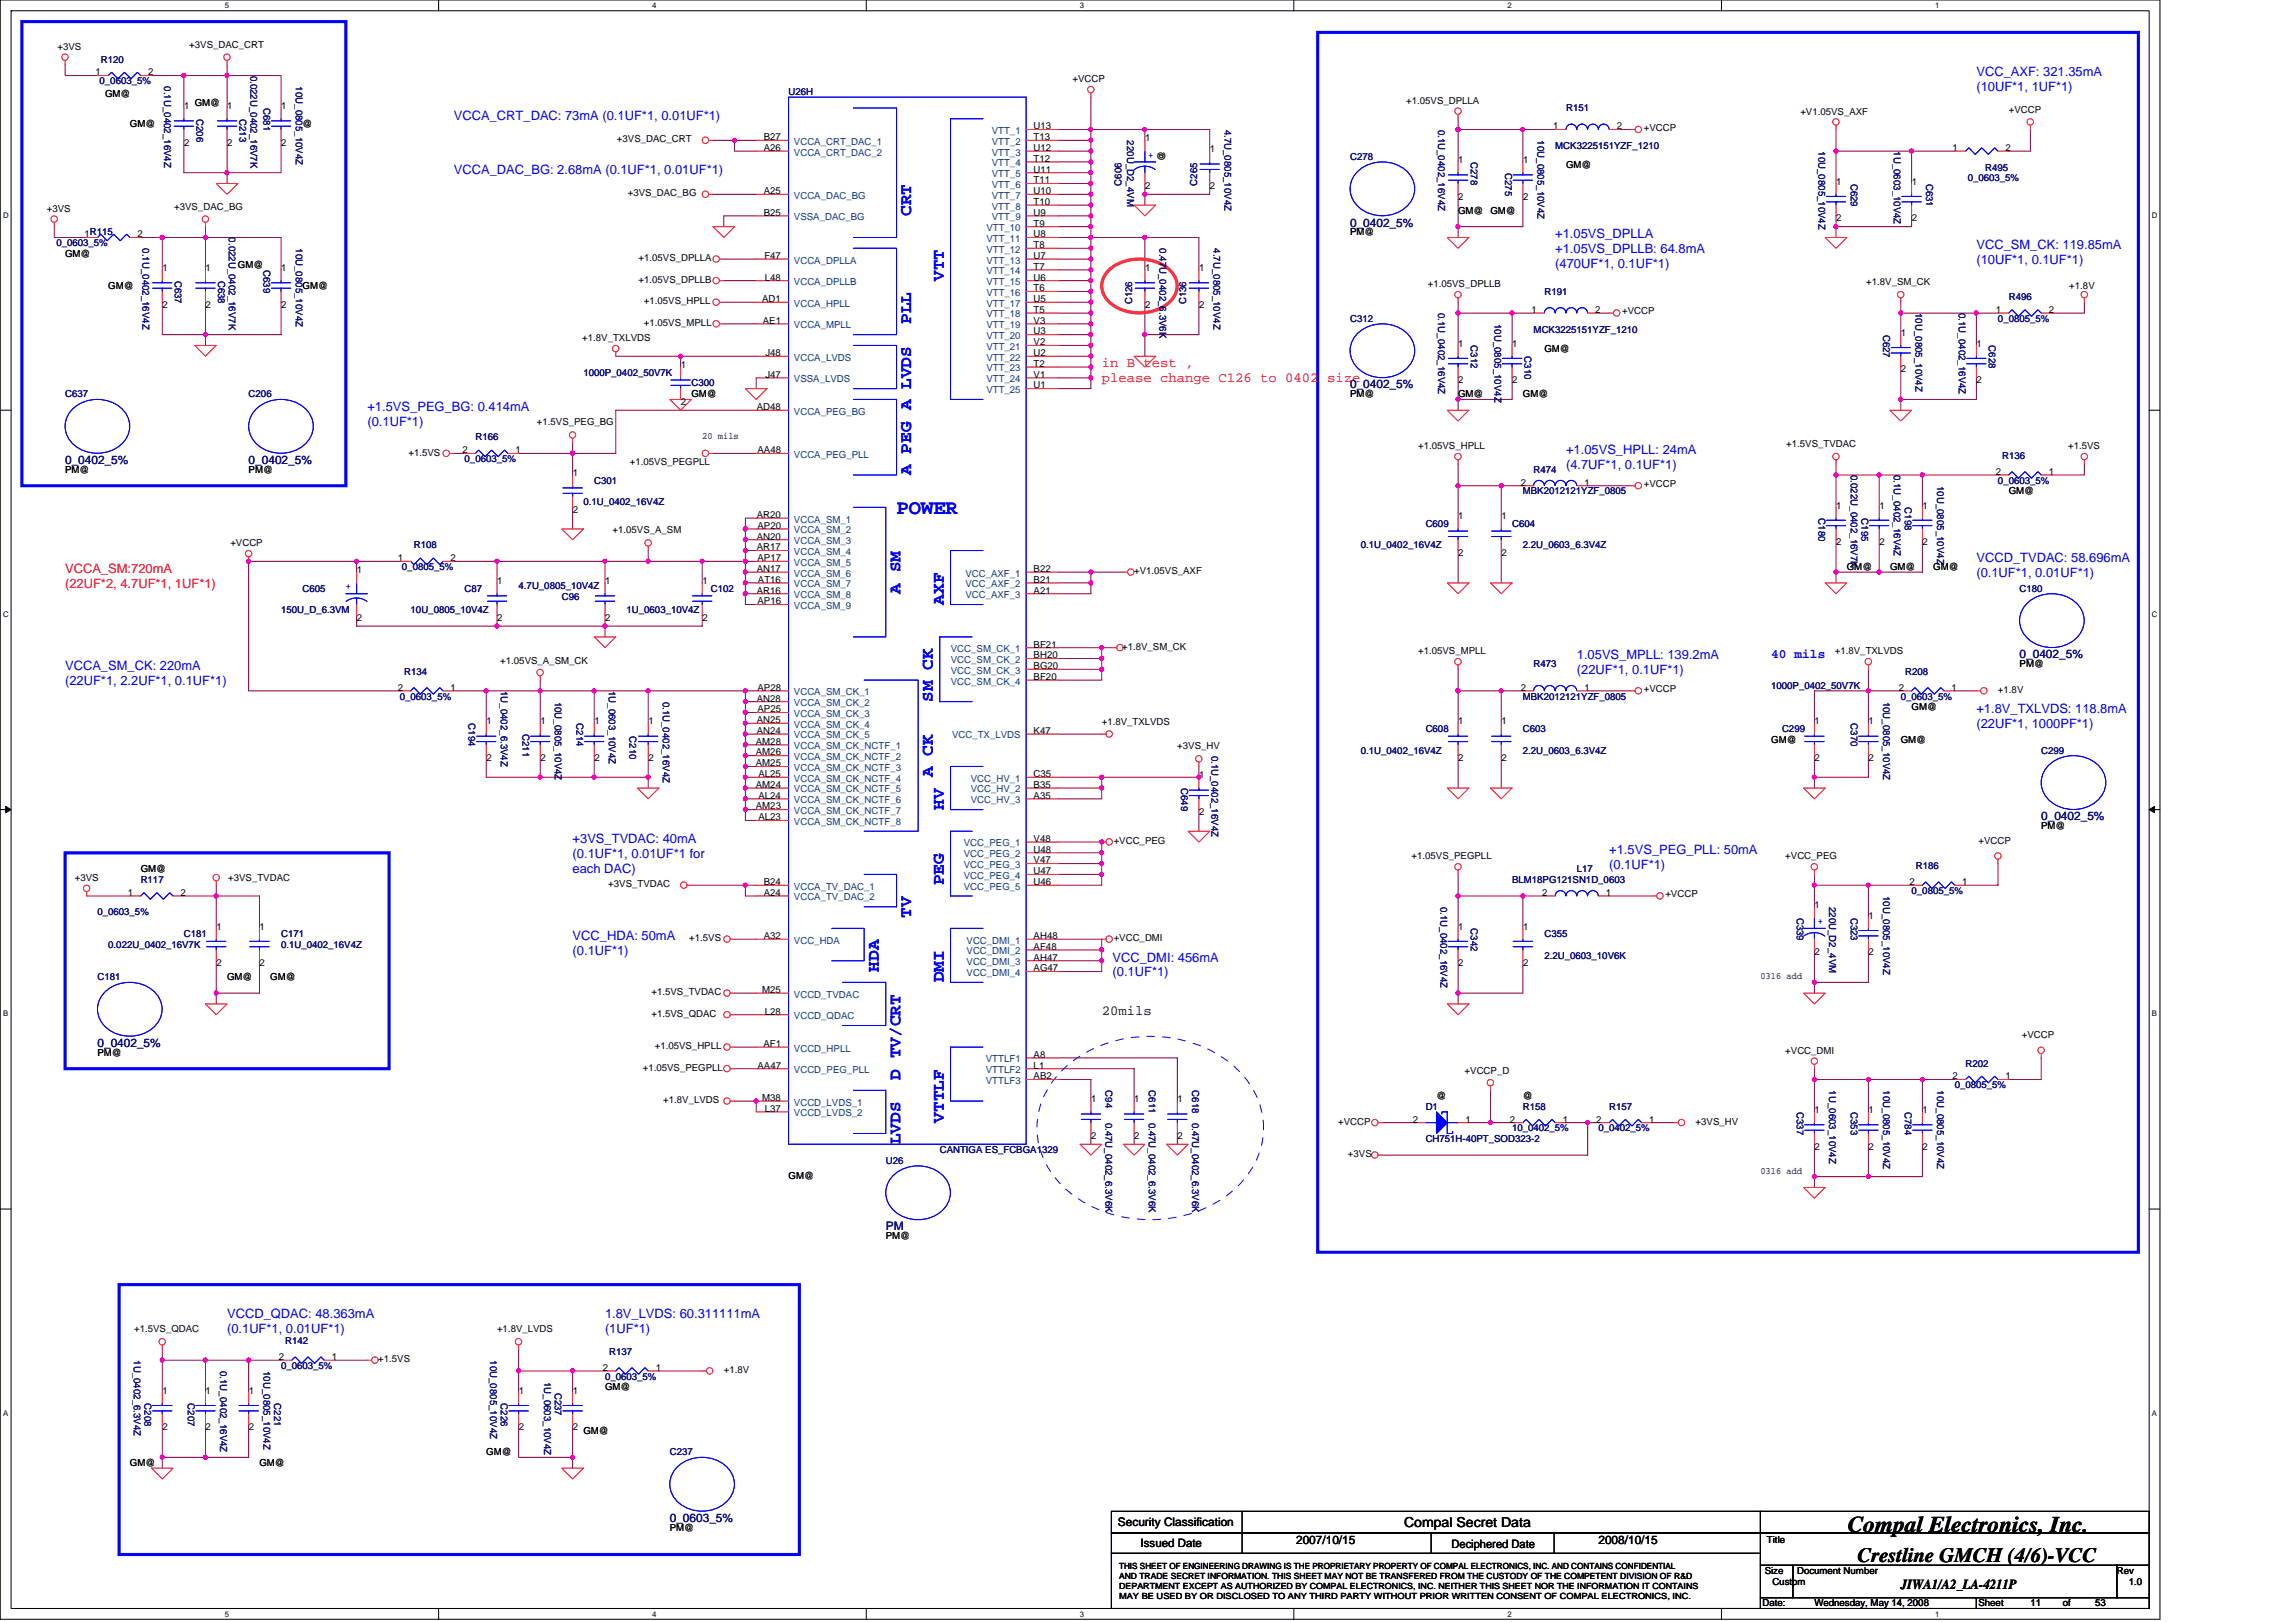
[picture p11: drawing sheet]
<svg xmlns="http://www.w3.org/2000/svg" width="297mm" height="210mm" viewBox="0 0 297 210" stroke-linecap="round" stroke-linejoin="round" font-family="sans-serif">
<defs><g id="words">
<text font-size="2.9" x="239.1" y="198.2">Compal Electronics, Inc.</text>
<text font-size="2.6" fill="#00f" x="116" y="66.5">POWER</text>
<text font-size="2.6" x="240.3" y="202.1">Crestline GMCH (4/6)-VCC</text>
<g font-size="2.2" fill="#00f">
<text x="117.9" y="27.9" transform="rotate(-90 117.9 27.9)">CRT</text>
<text x="117.9" y="41.9" transform="rotate(-90 117.9 41.9)">PLL</text>
<text x="122.1" y="36.3" transform="rotate(-90 122.1 36.3)">VTT</text>
<text x="117.9" y="61.5" transform="rotate(-90 117.9 61.5)">A PEG A LVDS</text>
<text x="116.5" y="76.8" transform="rotate(-90 116.5 76.8)">A SM</text>
<text x="122.1" y="78.2" transform="rotate(-90 122.1 78.2)">AXF</text>
<text x="120.7" y="90.8" transform="rotate(-90 120.7 90.8)">SM CK</text>
<text x="120.7" y="100.6" transform="rotate(-90 120.7 100.6)">A CK</text>
<text x="122.1" y="104.8" transform="rotate(-90 122.1 104.8)">HV</text>
<text x="117.9" y="118.7" transform="rotate(-90 117.9 118.7)">TV</text>
<text x="122.1" y="114.6" transform="rotate(-90 122.1 114.6)">PEG</text>
<text x="113.7" y="125.7" transform="rotate(-90 113.7 125.7)">HDA</text>
<text x="122.1" y="127.1" transform="rotate(-90 122.1 127.1)">DMI</text>
<text x="116.5" y="139.7" transform="rotate(-90 116.5 139.7)">D TV/CRT</text>
<text x="116.5" y="148.1" transform="rotate(-90 116.5 148.1)">LVDS</text>
<text x="122.1" y="145.3" transform="rotate(-90 122.1 145.3)">VTTLF</text>
</g>
<g font-size="1.8" fill="#f00">
<text x="142.5" y="47.5">in B test ,</text>
<text x="142.5" y="49.4">please change C126 to 0402 size</text>
</g>
<g font-size="1.8">
<text x="142.5" y="131.3">20mils</text>
<text x="181.6" y="197.6">Compal Secret Data</text>
<text x="245.9" y="205.6">JIWA1/A2_LA-4211P</text>
</g>
<g font-size="1.7" fill="#00f">
<text x="255.7" y="9.9">VCC_AXF: 321.35mA</text>
<text x="255.7" y="11.8">(10UF*1, 1UF*1)</text>
<text x="58.7" y="15.5">VCCA_CRT_DAC: 73mA (0.1UF*1, 0.01UF*1)</text>
<text x="58.7" y="22.5">VCCA_DAC_BG: 2.68mA (0.1UF*1, 0.01UF*1)</text>
<text x="201.2" y="30.8">+1.05VS_DPLLA</text>
<text x="201.2" y="32.8">+1.05VS_DPLLB: 64.8mA</text>
<text x="201.2" y="34.7">(470UF*1, 0.1UF*1)</text>
<text x="255.7" y="32.2">VCC_SM_CK: 119.85mA</text>
<text x="255.7" y="34.2">(10UF*1, 0.1UF*1)</text>
<text x="47.5" y="53.2">+1.5VS_PEG_BG: 0.414mA</text>
<text x="47.5" y="55.1">(0.1UF*1)</text>
<text x="202.6" y="58.8">+1.05VS_HPLL: 24mA</text>
<text x="202.6" y="60.7">(4.7UF*1, 0.1UF*1)</text>
<text x="255.7" y="72.7">VCCD_TVDAC: 58.696mA</text>
<text x="255.7" y="74.7">(0.1UF*1, 0.01UF*1)</text>
<text x="8.4" y="86.7">VCCA_SM_CK: 220mA</text>
<text x="8.4" y="88.6">(22UF*1, 2.2UF*1, 0.1UF*1)</text>
<text x="204" y="85.3">1.05VS_MPLL: 139.2mA</text>
<text x="204" y="87.2">(22UF*1, 0.1UF*1)</text>
<text x="229.1" y="85.2">40 mils</text>
<text x="255.7" y="92.3">+1.8V_TXLVDS: 118.8mA</text>
<text x="255.7" y="94.2">(22UF*1, 1000PF*1)</text>
<text x="74.1" y="109.1">+3VS_TVDAC: 40mA</text>
<text x="74.1" y="111">(0.1UF*1, 0.01UF*1 for</text>
<text x="74.1" y="112.9">each DAC)</text>
<text x="208.2" y="110.5">+1.5VS_PEG_PLL: 50mA</text>
<text x="208.2" y="112.4">(0.1UF*1)</text>
<text x="74.1" y="121.6">VCC_HDA: 50mA</text>
<text x="74.1" y="123.6">(0.1UF*1)</text>
<text x="143.9" y="124.4">VCC_DMI: 456mA</text>
<text x="143.9" y="126.4">(0.1UF*1)</text>
<text x="29.4" y="170.5">VCCD_QDAC: 48.363mA</text>
<text x="29.4" y="172.5">(0.1UF*1, 0.01UF*1)</text>
<text x="78.3" y="170.5">1.8V_LVDS: 60.311111mA</text>
<text x="78.3" y="172.5">(1UF*1)</text>
</g>
<g font-size="1.7" fill="#f00">
<text x="8.4" y="74.1">VCCA_SM:720mA</text>
<text x="8.4" y="76.1">(22UF*2, 4.7UF*1, 1UF*1)</text>
</g>
<g font-size="1.5" fill="#000080">
<text x="174.7" y="29.3">0_0402_5%</text>
<text x="174.7" y="50.3">0_0402_5%</text>
<text x="8.4" y="60">0_0402_5%</text>
<text x="32.2" y="60">0_0402_5%</text>
<text x="261.3" y="85.2">0_0402_5%</text>
<text x="264.1" y="106.2">0_0402_5%</text>
<text x="12.6" y="135.5">0_0402_5%</text>
<text x="114.6" y="159.2">PM</text>
<text x="86.7" y="197">0_0603_5%</text>
</g>
<g font-size="1.5">
<text x="144.6" y="197.5">Security Classification</text>
<text x="147.6" y="200.2">Issued Date</text>
<text x="167.7" y="199.7">2007/10/15</text>
<text x="187.8" y="200.3">Deciphered Date</text>
<text x="206.8" y="199.7">2008/10/15</text>
</g>
<g font-size="1.2">
<text x="7.4" y="6.4">+3VS</text>
<text x="12.3" y="9.8">1</text>
<text x="19.2" y="9.8">2</text>
<text x="24.5" y="6.2">+3VS_DAC_CRT</text>
<text x="138.8" y="10.6">+VCCP</text>
<text x="13.6" y="12.6">GM@</text>
<text x="16.8" y="16.5">GM@</text>
<text x="23.8" y="14.1">1</text>
<text x="25.2" y="13.7">GM@</text>
<text x="29.4" y="14.1">1</text>
<text x="36.4" y="14.1">1</text>
<text x="39.2" y="16.5">@</text>
<text x="133.7" y="16.7">U13</text>
<text x="181.9" y="13.4">+1.05VS_DPLLA</text>
<text x="200.9" y="16.7">1</text>
<text x="209.2" y="16.7">2</text>
<text x="212.7" y="16.9">+VCCP</text>
<text x="232.9" y="14.9">+V1.05VS_AXF</text>
<text x="259.9" y="14.7">+VCCP</text>
<text x="23.8" y="18.9">2</text>
<text x="29.4" y="18.9">2</text>
<text x="36.4" y="18.9">2</text>
<text x="79.8" y="18.4">+3VS_DAC_CRT</text>
<text x="98.8" y="18.1">B27</text>
<text x="98.8" y="19.5">A26</text>
<text x="133.7" y="18.1">T13</text>
<text x="133.7" y="19.5">U12</text>
<text x="133.7" y="20.9">T12</text>
<text x="133.7" y="22.3">U11</text>
<text x="133.7" y="23.7">T11</text>
<text x="148.1" y="18.3">1</text>
<text x="150.7" y="20.8" transform="rotate(-90 150.7 20.8)">@</text>
<text x="156.5" y="19.7">1</text>
<text x="188.7" y="21.1">1</text>
<text x="197" y="21.1">1</text>
<text x="202.6" y="21.8">GM@</text>
<text x="237.6" y="23.9">1</text>
<text x="247.3" y="23.9">1</text>
<text x="252.6" y="19.5">1</text>
<text x="259.5" y="19.5">2</text>
<text x="6.1" y="27.4">+3VS</text>
<text x="22.5" y="27.1">+3VS_DAC_BG</text>
<text x="81.2" y="25.4">+3VS_DAC_BG</text>
<text x="98.8" y="25.1">A25</text>
<text x="98.8" y="27.9">B25</text>
<text x="133.7" y="25.1">U10</text>
<text x="133.7" y="26.5">T10</text>
<text x="133.7" y="27.9">U9</text>
<text x="133.7" y="29.3">T9</text>
<text x="148.1" y="24.4">2</text>
<text x="156.5" y="24.4">2</text>
<text x="188.6" y="27.7">GM@</text>
<text x="188.7" y="25.8">2</text>
<text x="192.8" y="27.7">GM@</text>
<text x="197" y="25.8">2</text>
<text x="237.6" y="28.6">2</text>
<text x="247.3" y="28.6">2</text>
<text x="8.4" y="33.3">GM@</text>
<text x="10.9" y="30.7">1R115</text>
<text x="17.8" y="30.7">2</text>
<text x="21" y="35.1">1</text>
<text x="26.6" y="35.1">1</text>
<text x="30.8" y="34.6">GM@</text>
<text x="36.4" y="35.1">1</text>
<text x="82.6" y="33.8">+1.05VS_DPLLA</text>
<text x="98.9" y="33.5">F47</text>
<text x="133.7" y="30.7">U8</text>
<text x="133.7" y="32.1">T8</text>
<text x="133.7" y="33.5">U7</text>
<text x="133.7" y="34.9">T7</text>
<text x="148.1" y="35.1">1</text>
<text x="155.1" y="35.1">1</text>
<text x="174.7" y="30.5">PM@</text>
<text x="14" y="37.4">GM@</text>
<text x="21" y="39.8">2</text>
<text x="26.6" y="39.8">2</text>
<text x="36.4" y="39.8">2</text>
<text x="39.2" y="37.4">GM@</text>
<text x="82.6" y="36.6">+1.05VS_DPLLB</text>
<text x="83.3" y="39.4">+1.05VS_HPLL</text>
<text x="98.6" y="39.1">AD1</text>
<text x="98.7" y="41.9">AE1</text>
<text x="99" y="36.3">L48</text>
<text x="133.7" y="36.3">U6</text>
<text x="133.7" y="37.7">T6</text>
<text x="133.7" y="39.1">U5</text>
<text x="133.7" y="40.5">T5</text>
<text x="133.7" y="41.9">V3</text>
<text x="148.1" y="39.8">2</text>
<text x="155.1" y="39.8">2</text>
<text x="184.7" y="37.2">+1.05VS_DPLLB</text>
<text x="198.1" y="40.5">1</text>
<text x="206.4" y="40.5">2</text>
<text x="209.9" y="40.7">+VCCP</text>
<text x="241.4" y="36.9">+1.8V_SM_CK</text>
<text x="258.2" y="40.5">1</text>
<text x="265" y="40.5">2</text>
<text x="267.7" y="37.4">+1.8V</text>
<text x="75.3" y="44.2">+1.8V_TXLVDS</text>
<text x="83.3" y="42.2">+1.05VS_MPLL</text>
<text x="88.1" y="47.6">1</text>
<text x="99" y="46.1">J48</text>
<text x="133.7" y="43.3">U3</text>
<text x="133.7" y="44.7">V2</text>
<text x="133.7" y="46.1">U2</text>
<text x="133.7" y="47.5">T2</text>
<text x="188.7" y="44.9">1</text>
<text x="195.6" y="44.9">1</text>
<text x="199.8" y="45.6">GM@</text>
<text x="245.9" y="43.5">1</text>
<text x="255.7" y="44.9">1</text>
<text x="88.1" y="52.4">2</text>
<text x="89.4" y="51.4">GM@</text>
<text x="97.9" y="53.1">AD48</text>
<text x="99" y="48.9">J47</text>
<text x="133.7" y="48.9">V1</text>
<text x="133.7" y="50.3">U1</text>
<text x="174.7" y="51.4">PM@</text>
<text x="188.6" y="51.4">GM@</text>
<text x="188.7" y="49.6">2</text>
<text x="195.6" y="49.6">2</text>
<text x="197" y="51.4">GM@</text>
<text x="245.9" y="48.2">2</text>
<text x="255.7" y="49.6">2</text>
<text x="52.8" y="58.9">+1.5VS</text>
<text x="59.8" y="58.7">2</text>
<text x="66.7" y="58.7">1</text>
<text x="69.5" y="55.1">+1.5VS_PEG_BG</text>
<text x="90.8" y="56.9">20 mils</text>
<text x="98" y="58.7">AA48</text>
<text x="183.5" y="58.1">+1.05VS_HPLL</text>
<text x="231.1" y="57.8">+1.5VS_TVDAC</text>
<text x="267.6" y="58.1">+1.5VS</text>
<text x="8.4" y="61.2">PM@</text>
<text x="32.2" y="61.2">PM@</text>
<text x="74.1" y="61.6">1</text>
<text x="81.5" y="60.2">+1.05VS_PEGPLL</text>
<text x="196.7" y="62.8">2</text>
<text x="205" y="62.8">1</text>
<text x="212.7" y="63">+VCCP</text>
<text x="237.6" y="65.8">1</text>
<text x="243.1" y="65.8">1</text>
<text x="248.7" y="65.8">1</text>
<text x="258.2" y="61.4">2</text>
<text x="259.9" y="64">GM@</text>
<text x="265" y="61.4">1</text>
<text x="29.8" y="70.7">+VCCP</text>
<text x="74.1" y="66.4">2</text>
<text x="79.2" y="69">+1.05VS_A_SM</text>
<text x="97.9" y="67">AR20</text>
<text x="97.9" y="69.8">AN20</text>
<text x="97.9" y="71.2">AR17</text>
<text x="98" y="68.4">AP20</text>
<text x="188.7" y="67.2">1</text>
<text x="188.7" y="71.9">2</text>
<text x="194.2" y="67.2">1</text>
<text x="194.2" y="71.9">2</text>
<text x="237.6" y="70.5">2</text>
<text x="243.1" y="70.5">2</text>
<text x="248.7" y="70.5">2</text>
<text x="46.2" y="74.2">1</text>
<text x="51.5" y="72.6">1</text>
<text x="58.3" y="72.6">2</text>
<text x="64.3" y="75.6">1</text>
<text x="78.3" y="75.6">1</text>
<text x="90.9" y="75.6">1</text>
<text x="97.9" y="74">AN17</text>
<text x="97.9" y="76.8">AR16</text>
<text x="98" y="72.6">AP17</text>
<text x="98.1" y="75.4">AT16</text>
<text x="133.7" y="74">B22</text>
<text x="133.7" y="75.4">B21</text>
<text x="133.7" y="76.8">A21</text>
<text x="146.7" y="74.3">+V1.05VS_AXF</text>
<text x="238.9" y="73.8">GM@</text>
<text x="244.5" y="73.8">GM@</text>
<text x="250.1" y="73.8">GM@</text>
<text x="46.2" y="80.3">2</text>
<text x="64.3" y="80.3">2</text>
<text x="78.3" y="80.3">2</text>
<text x="90.9" y="80.3">2</text>
<text x="98" y="78.2">AP16</text>
<text x="133.7" y="83.8">BF21</text>
<text x="51.5" y="89.4">2</text>
<text x="58.3" y="89.4">1</text>
<text x="64.7" y="85.9">+1.05VS_A_SM_CK</text>
<text x="98" y="89.4">AP28</text>
<text x="133.7" y="85.2">BH20</text>
<text x="133.7" y="86.6">BG20</text>
<text x="133.7" y="88">BF20</text>
<text x="145.2" y="84.1">+1.8V_SM_CK</text>
<text x="183.5" y="84.7">+1.05VS_MPLL</text>
<text x="196.7" y="89.4">2</text>
<text x="205" y="89.4">1</text>
<text x="212.7" y="89.6">+VCCP</text>
<text x="237.4" y="84.7">+1.8V_TXLVDS</text>
<text x="245.6" y="89.4">2</text>
<text x="252.5" y="89.4">1</text>
<text x="258.5" y="89.7">+1.8V</text>
<text x="261.3" y="86.3">PM@</text>
<text x="62.9" y="93.7">1</text>
<text x="69.9" y="93.7">1</text>
<text x="76.9" y="93.7">1</text>
<text x="83.9" y="93.7">1</text>
<text x="97.9" y="90.8">AN28</text>
<text x="97.9" y="93.6">AN25</text>
<text x="97.9" y="95">AN24</text>
<text x="98" y="92.2">AP25</text>
<text x="133.7" y="95">K47</text>
<text x="142.5" y="93.9">+1.8V_TXLVDS</text>
<text x="188.7" y="93.7">1</text>
<text x="194.2" y="93.7">1</text>
<text x="234.8" y="93.7">1</text>
<text x="241.7" y="93.7">1</text>
<text x="247.3" y="91.9">GM@</text>
<text x="62.9" y="98.5">2</text>
<text x="69.9" y="98.5">2</text>
<text x="76.9" y="98.5">2</text>
<text x="83.9" y="98.5">2</text>
<text x="97.8" y="96.4">AM28</text>
<text x="97.8" y="97.8">AM26</text>
<text x="97.8" y="99.2">AM25</text>
<text x="97.8" y="102">AM24</text>
<text x="98.1" y="100.6">AL25</text>
<text x="133.7" y="100.6">C35</text>
<text x="133.7" y="102">B35</text>
<text x="152.3" y="97">+3VS_HV</text>
<text x="155.1" y="100.7">1</text>
<text x="188.7" y="98.5">2</text>
<text x="194.2" y="98.5">2</text>
<text x="229.1" y="96.1">GM@</text>
<text x="234.8" y="98.5">2</text>
<text x="241.7" y="98.5">2</text>
<text x="245.9" y="96.1">GM@</text>
<text x="97.8" y="104.8">AM23</text>
<text x="98.1" y="103.4">AL24</text>
<text x="98.1" y="106.2">AL23</text>
<text x="133.7" y="103.4">A35</text>
<text x="155.1" y="105.5">2</text>
<text x="264.1" y="107.3">PM@</text>
<text x="18.2" y="112.9">GM@</text>
<text x="133.7" y="108.9">V48</text>
<text x="133.7" y="110.3">U48</text>
<text x="133.7" y="111.7">V47</text>
<text x="133.7" y="113.1">U47</text>
<text x="144.1" y="109.2">+VCC_PEG</text>
<text x="182.6" y="111.2">+1.05VS_PEGPLL</text>
<text x="231" y="111.2">+VCC_PEG</text>
<text x="256" y="109.2">+VCCP</text>
<text x="9.7" y="114">+3VS</text>
<text x="16.5" y="115.9">1</text>
<text x="23.4" y="115.9">2</text>
<text x="29.5" y="114">+3VS_TVDAC</text>
<text x="78.7" y="114.8">+3VS_TVDAC</text>
<text x="98.8" y="114.5">B24</text>
<text x="98.8" y="115.9">A24</text>
<text x="133.7" y="114.5">U46</text>
<text x="199.5" y="115.9">2</text>
<text x="207.8" y="115.9">1</text>
<text x="215.5" y="116.1">+VCCP</text>
<text x="234.8" y="117.5">1</text>
<text x="241.7" y="118.9">1</text>
<text x="247" y="114.5">2</text>
<text x="253.9" y="114.5">1</text>
<text x="28" y="120.3">1</text>
<text x="28" y="125">2</text>
<text x="33.6" y="120.3">1</text>
<text x="33.6" y="125">2</text>
<text x="89.2" y="121.8">+1.5VS</text>
<text x="98.8" y="121.5">A32</text>
<text x="133.7" y="121.5">AH48</text>
<text x="133.7" y="122.9">AF48</text>
<text x="133.7" y="124.3">AH47</text>
<text x="133.7" y="125.7">AG47</text>
<text x="144.1" y="121.8">+VCC_DMI</text>
<text x="188.7" y="120.3">1</text>
<text x="188.7" y="125">2</text>
<text x="197" y="120.3">1</text>
<text x="197" y="125">2</text>
<text x="234.8" y="123.6">2</text>
<text x="241.7" y="123.6">2</text>
<text x="29.4" y="126.9">GM@</text>
<text x="35" y="126.9">GM@</text>
<text x="84.3" y="128.8">+1.5VS_TVDAC</text>
<text x="84.3" y="131.6">+1.5VS_QDAC</text>
<text x="98.6" y="128.5">M25</text>
<text x="99" y="131.3">L28</text>
<text x="227.7" y="126.7">0316 add</text>
<text x="12.6" y="136.6">PM@</text>
<text x="84.7" y="135.8">+1.05VS_HPLL</text>
<text x="98.8" y="135.5">AF1</text>
<text x="133.7" y="136.9">A8</text>
<text x="231" y="136.4">+VCC_DMI</text>
<text x="261.6" y="134.4">+VCCP</text>
<text x="83.2" y="138.6">+1.05VS_PEGPLL</text>
<text x="85.8" y="142.8">+1.8V_LVDS</text>
<text x="98" y="138.3">AA47</text>
<text x="98.6" y="142.5">M38</text>
<text x="99" y="143.9">L37</text>
<text x="133.7" y="138.3">L1</text>
<text x="133.7" y="139.7">AB2</text>
<text x="141.2" y="142.6">1</text>
<text x="146.7" y="142.6">1</text>
<text x="152.3" y="142.6">1</text>
<text x="185.8" y="142.2">@</text>
<text x="189.5" y="139">+VCCP_D</text>
<text x="197" y="142.2">@</text>
<text x="252.6" y="139.7">2</text>
<text x="259.5" y="139.7">1</text>
<text x="141.2" y="147.4">2</text>
<text x="146.7" y="147.4">2</text>
<text x="152.3" y="147.4">2</text>
<text x="173.1" y="145.6">+VCCP</text>
<text x="174.4" y="149.8">+3VS</text>
<text x="182.8" y="145.3">2</text>
<text x="189.6" y="145.3">1</text>
<text x="195.3" y="145.3">2</text>
<text x="202.2" y="145.3">1</text>
<text x="206.5" y="145.3">2</text>
<text x="213.4" y="145.3">1</text>
<text x="219.4" y="145.6">+3VS_HV</text>
<text x="234.8" y="144">1</text>
<text x="234.8" y="148.8">2</text>
<text x="241.7" y="144">1</text>
<text x="241.7" y="148.8">2</text>
<text x="248.7" y="144">1</text>
<text x="248.7" y="148.8">2</text>
<text x="102" y="152.5">GM@</text>
<text x="227.7" y="151.9">0316 add</text>
<text x="114.6" y="160.4">PM@</text>
<text x="17.4" y="172.4">+1.5VS_QDAC</text>
<text x="64.3" y="172.4">+1.8V_LVDS</text>
<text x="36.1" y="176">2</text>
<text x="42.9" y="176">1</text>
<text x="48.9" y="176.3">+1.5VS</text>
<text x="78" y="177.4">2</text>
<text x="78.3" y="179.9">GM@</text>
<text x="84.8" y="177.4">1</text>
<text x="93.6" y="177.7">+1.8V</text>
<text x="21" y="180.4">1</text>
<text x="21" y="185.1">2</text>
<text x="26.6" y="180.4">1</text>
<text x="26.6" y="185.1">2</text>
<text x="32.2" y="180.4">1</text>
<text x="32.2" y="185.1">2</text>
<text x="67.1" y="180.4">1</text>
<text x="67.1" y="185.1">2</text>
<text x="74.1" y="180.4">1</text>
<text x="74.1" y="185.1">2</text>
<text x="75.5" y="185.5">GM@</text>
<text x="16.8" y="189.7">GM@</text>
<text x="33.6" y="189.7">GM@</text>
<text x="62.9" y="188.3">GM@</text>
<text x="86.7" y="198.1">PM@</text>
<text x="228.3" y="203.7">Size</text>
<text x="228.6" y="199.6">Title</text>
<text x="232.5" y="203.7">Document Number</text>
<text x="273.8" y="203.7">Rev</text>
<text x="228" y="207.9">Date:</text>
<text x="229.3" y="205.1">Custom</text>
<text x="234.7" y="207.9">Wednesday, May 14, 2008</text>
<text x="256" y="207.9">Sheet</text>
<text x="262.7" y="207.9">11</text>
<text x="266.9" y="207.9">of</text>
<text x="271.1" y="207.9">53</text>
<text x="275.4" y="205.1">1.0</text>
</g>
<g font-size="1.2" fill="#000080">
<text x="12.9" y="10.9">0_0603_5%</text>
<text x="13" y="8.1">R120</text>
<text x="21.2" y="11.2" transform="rotate(90 21.2 11.2)">0.1U_0402_16V4Z</text>
<text x="32.4" y="9.8" transform="rotate(90 32.4 9.8)">0.022U_0402_16V7K</text>
<text x="38.3" y="11.2" transform="rotate(90 38.3 11.2)">10U_0805_10V4Z</text>
<text x="25.4" y="15.4" transform="rotate(90 25.4 15.4)">C206</text>
<text x="31" y="15.4" transform="rotate(90 31 15.4)">C213</text>
<text x="34.1" y="14" transform="rotate(90 34.1 14)">C681</text>
<text x="102" y="12.3">U26H</text>
<text x="158.4" y="16.8" transform="rotate(90 158.4 16.8)">4.7U_0805_10V4Z</text>
<text x="186.1" y="16.8" transform="rotate(90 186.1 16.8)">0.1U_0402_16V4Z</text>
<text x="202.6" y="14.4">R151</text>
<text x="145.8" y="18.2" transform="rotate(90 145.8 18.2)">220U_D2_4VM</text>
<text x="174.7" y="20.7">C278</text>
<text x="190.3" y="21" transform="rotate(90 190.3 21)">C278</text>
<text x="194.7" y="22.4" transform="rotate(90 194.7 22.4)">C275</text>
<text x="198.9" y="18.2" transform="rotate(90 198.9 18.2)">10U_0805_10V4Z</text>
<text x="201.2" y="19.3">MCK3225151YZF_1210</text>
<text x="235.2" y="19.6" transform="rotate(90 235.2 19.6)">10U_0805_10V4Z</text>
<text x="239.4" y="23.7" transform="rotate(90 239.4 23.7)">C629</text>
<text x="245" y="19.6" transform="rotate(90 245 19.6)">1U_0603_10V4Z</text>
<text x="249.2" y="23.7" transform="rotate(90 249.2 23.7)">C631</text>
<text x="254.6" y="23.5">0_0603_5%</text>
<text x="256.8" y="22.1">R495</text>
<text x="145.1" y="24" transform="rotate(-90 145.1 24)">C606</text>
<text x="154.9" y="24" transform="rotate(-90 154.9 24)">C265</text>
<text x="7.3" y="31.9">0_0603_5%</text>
<text x="18.4" y="32.1" transform="rotate(90 18.4 32.1)">0.1U_0402_16V4Z</text>
<text x="29.6" y="30.7" transform="rotate(90 29.6 30.7)">0.022U_0402_16V7K</text>
<text x="34.1" y="34.9" transform="rotate(90 34.1 34.9)">C639</text>
<text x="38.3" y="32.1" transform="rotate(90 38.3 32.1)">10U_0805_10V4Z</text>
<text x="150" y="32.1" transform="rotate(90 150 32.1)">0.47U_0402_6.3V6K</text>
<text x="157" y="32.1" transform="rotate(90 157 32.1)">4.7U_0805_10V4Z</text>
<text x="22.6" y="36.3" transform="rotate(90 22.6 36.3)">C637</text>
<text x="28.2" y="36.3" transform="rotate(90 28.2 36.3)">C638</text>
<text x="146.5" y="39.4" transform="rotate(-90 146.5 39.4)">C126</text>
<text x="153.5" y="39.4" transform="rotate(-90 153.5 39.4)">C136</text>
<text x="174.7" y="41.6">C312</text>
<text x="186.1" y="40.5" transform="rotate(90 186.1 40.5)">0.1U_0402_16V4Z</text>
<text x="193.3" y="41.9" transform="rotate(90 193.3 41.9)">10U_0805_10V4Z</text>
<text x="199.8" y="38.1">R191</text>
<text x="247.8" y="40.5" transform="rotate(90 247.8 40.5)">10U_0805_10V4Z</text>
<text x="253.4" y="40.5" transform="rotate(90 253.4 40.5)">0.1U_0402_16V4Z</text>
<text x="258.5" y="41.6">0_0805_5%</text>
<text x="259.9" y="38.8">R496</text>
<text x="190.3" y="44.7" transform="rotate(90 190.3 44.7)">C312</text>
<text x="197.2" y="46.1" transform="rotate(90 197.2 46.1)">C310</text>
<text x="198.4" y="43">MCK3225151YZF_1210</text>
<text x="243.6" y="43.3" transform="rotate(90 243.6 43.3)">C627</text>
<text x="257.3" y="44.7" transform="rotate(90 257.3 44.7)">C628</text>
<text x="8.4" y="51.4">C637</text>
<text x="32.2" y="51.4">C206</text>
<text x="75.5" y="48.6">1000P_0402_50V7K</text>
<text x="89.4" y="50">C300</text>
<text x="60.1" y="59.8">0_0603_5%</text>
<text x="61.5" y="57">R166</text>
<text x="259" y="59.4">R136</text>
<text x="75.5" y="65.4">0.1U_0402_16V4Z</text>
<text x="76.9" y="62.6">C301</text>
<text x="197" y="64">MBK2012121YZF_0805</text>
<text x="198.4" y="61.2">R474</text>
<text x="239.4" y="61.5" transform="rotate(90 239.4 61.5)">0.022U_0402_16V7K</text>
<text x="245" y="61.5" transform="rotate(90 245 61.5)">0.1U_0402_16V4Z</text>
<text x="246.4" y="65.7" transform="rotate(90 246.4 65.7)">C198</text>
<text x="250.6" y="62.9" transform="rotate(90 250.6 62.9)">10U_0805_10V4Z</text>
<text x="258.5" y="62.6">0_0603_5%</text>
<text x="53.5" y="71">R108</text>
<text x="176.1" y="71">0.1U_0402_16V4Z</text>
<text x="184.4" y="68.2">C609</text>
<text x="195.6" y="68.2">C604</text>
<text x="197" y="71">2.2U_0603_6.3V4Z</text>
<text x="235.2" y="67.1" transform="rotate(90 235.2 67.1)">C180</text>
<text x="240.8" y="67.1" transform="rotate(90 240.8 67.1)">C195</text>
<text x="39.2" y="76.6">C605</text>
<text x="52" y="73.8">0_0805_5%</text>
<text x="60.1" y="76.6">C87</text>
<text x="67.1" y="76.3">4.7U_0805_10V4Z</text>
<text x="72.7" y="77.7">C96</text>
<text x="92" y="76.6">C102</text>
<text x="261.3" y="76.6">C180</text>
<text x="36.4" y="79.4">150U_D_6.3VM</text>
<text x="53.1" y="79.4">10U_0805_10V4Z</text>
<text x="81.1" y="79.4">1U_0603_10V4Z</text>
<text x="52.3" y="87.3">R134</text>
<text x="64.8" y="89.4" transform="rotate(90 64.8 89.4)">1U_0402_6.3V4Z</text>
<text x="78.8" y="89.4" transform="rotate(90 78.8 89.4)">1U_0603_10V4Z</text>
<text x="198.4" y="86.3">R473</text>
<text x="229.1" y="89.1">1000P_0402_50V7K</text>
<text x="246.5" y="87.3">R208</text>
<text x="51.7" y="90.5">0_0603_5%</text>
<text x="60.6" y="93.6" transform="rotate(90 60.6 93.6)">C194</text>
<text x="67.6" y="95" transform="rotate(90 67.6 95)">C211</text>
<text x="71.8" y="90.8" transform="rotate(90 71.8 90.8)">10U_0805_10V4Z</text>
<text x="74.6" y="93.6" transform="rotate(90 74.6 93.6)">C214</text>
<text x="81.4" y="95.3" transform="rotate(90 81.4 95.3)">C210</text>
<text x="85.8" y="90.8" transform="rotate(90 85.8 90.8)">0.1U_0402_16V4Z</text>
<text x="184.4" y="94.7">C608</text>
<text x="197" y="90.5">MBK2012121YZF_0805</text>
<text x="197" y="94.7">C603</text>
<text x="230.5" y="94.7">C299</text>
<text x="239.4" y="93.6" transform="rotate(90 239.4 93.6)">C370</text>
<text x="243.6" y="90.8" transform="rotate(90 243.6 90.8)">10U_0805_10V4Z</text>
<text x="245.9" y="90.5">0_0603_5%</text>
<text x="152.8" y="102" transform="rotate(90 152.8 102)">C649</text>
<text x="156.7" y="97.8" transform="rotate(90 156.7 97.8)">0.1U_0402_16V4Z</text>
<text x="176.1" y="97.5">0.1U_0402_16V4Z</text>
<text x="197" y="97.5">2.2U_0603_6.3V4Z</text>
<text x="264.1" y="97.5">C299</text>
<text x="204" y="112.9">L17</text>
<text x="247.9" y="112.5">R186</text>
<text x="12.6" y="118.5">0_0603_5%</text>
<text x="18.2" y="114.3">R117</text>
<text x="186.3" y="117.3" transform="rotate(90 186.3 117.3)">0.1U_0402_16V4Z</text>
<text x="195.6" y="114.3">BLM18PG121SN1D_0603</text>
<text x="232.4" y="118.7" transform="rotate(90 232.4 118.7)">C339</text>
<text x="236.6" y="117.3" transform="rotate(90 236.6 117.3)">220U_D2_4VM</text>
<text x="239.4" y="118.7" transform="rotate(90 239.4 118.7)">C323</text>
<text x="243.6" y="116" transform="rotate(90 243.6 116)">10U_0805_10V4Z</text>
<text x="247.3" y="115.7">0_0805_5%</text>
<text x="14" y="122.7">0.022U_0402_16V7K</text>
<text x="23.8" y="121.3">C181</text>
<text x="36.4" y="121.3">C171</text>
<text x="36.4" y="122.7">0.1U_0402_16V4Z</text>
<text x="190.3" y="120.1" transform="rotate(90 190.3 120.1)">C342</text>
<text x="199.8" y="121.3">C355</text>
<text x="199.8" y="124.1">2.2U_0603_10V6K</text>
<text x="12.6" y="126.9">C181</text>
<text x="143" y="141.1" transform="rotate(90 143 141.1)">C94</text>
<text x="148.6" y="141.1" transform="rotate(90 148.6 141.1)">C611</text>
<text x="154.2" y="141.1" transform="rotate(90 154.2 141.1)">C618</text>
<text x="184.4" y="143.6">D1</text>
<text x="197" y="143.6">R158</text>
<text x="208.2" y="143.6">R157</text>
<text x="232.4" y="143.9" transform="rotate(90 232.4 143.9)">C337</text>
<text x="236.6" y="141.1" transform="rotate(90 236.6 141.1)">1U_0603_10V4Z</text>
<text x="239.4" y="143.9" transform="rotate(90 239.4 143.9)">C353</text>
<text x="243.6" y="141.1" transform="rotate(90 243.6 141.1)">10U_0805_10V4Z</text>
<text x="246.4" y="143.9" transform="rotate(90 246.4 143.9)">C784</text>
<text x="250.6" y="141.1" transform="rotate(90 250.6 141.1)">10U_0805_10V4Z</text>
<text x="252.9" y="140.8">0_0805_5%</text>
<text x="254.3" y="138">R202</text>
<text x="121.6" y="149.2">CANTIGA ES_FCBGA1329</text>
<text x="143" y="145.3" transform="rotate(90 143 145.3)">0.47U_0402_6.3V6K</text>
<text x="148.6" y="145.3" transform="rotate(90 148.6 145.3)">0.47U_0402_6.3V6K</text>
<text x="154.2" y="145.3" transform="rotate(90 154.2 145.3)">0.47U_0402_6.3V6K</text>
<text x="184.4" y="147.8">CH751H-40PT_SOD323-2</text>
<text x="195.6" y="146.4">10_0402_5%</text>
<text x="206.8" y="146.4">0_0402_5%</text>
<text x="114.6" y="150.6">U26</text>
<text x="36.9" y="173.9">R142</text>
<text x="17.3" y="176" transform="rotate(90 17.3 176)">1U_0402_6.3V4Z</text>
<text x="28.5" y="177.4" transform="rotate(90 28.5 177.4)">0.1U_0402_16V4Z</text>
<text x="34.1" y="177.4" transform="rotate(90 34.1 177.4)">10U_0805_10V4Z</text>
<text x="36.4" y="177.1">0_0603_5%</text>
<text x="63.4" y="176" transform="rotate(90 63.4 176)">10U_0805_10V4Z</text>
<text x="70.4" y="178.8" transform="rotate(90 70.4 178.8)">1U_0603_10V4Z</text>
<text x="78.3" y="178.5">0_0603_5%</text>
<text x="78.8" y="175.3">R137</text>
<text x="18.7" y="181.6" transform="rotate(90 18.7 181.6)">C208</text>
<text x="24.3" y="181.6" transform="rotate(90 24.3 181.6)">C207</text>
<text x="35.5" y="181.6" transform="rotate(90 35.5 181.6)">C221</text>
<text x="64.8" y="181.6" transform="rotate(90 64.8 181.6)">C226</text>
<text x="71.8" y="180.2" transform="rotate(90 71.8 180.2)">C237</text>
<text x="86.7" y="188.3">C237</text>
</g>
<g font-size="1.2" fill="#004080">
<text x="128.3" y="17.3">VTT_1</text>
<text x="102.7" y="18.7">VCCA_CRT_DAC_1</text>
<text x="102.7" y="20.1">VCCA_CRT_DAC_2</text>
<text x="128.3" y="18.7">VTT_2</text>
<text x="128.3" y="20.1">VTT_3</text>
<text x="128.3" y="21.5">VTT_4</text>
<text x="128.3" y="22.9">VTT_5</text>
<text x="102.7" y="25.7">VCCA_DAC_BG</text>
<text x="102.7" y="28.5">VSSA_DAC_BG</text>
<text x="127.6" y="29.9">VTT_10</text>
<text x="128.3" y="24.3">VTT_6</text>
<text x="128.3" y="25.7">VTT_7</text>
<text x="128.3" y="27.1">VTT_8</text>
<text x="128.3" y="28.5">VTT_9</text>
<text x="102.7" y="34.1">VCCA_DPLLA</text>
<text x="127.6" y="31.3">VTT_11</text>
<text x="127.6" y="32.7">VTT_12</text>
<text x="127.6" y="34.1">VTT_13</text>
<text x="127.6" y="35.5">VTT_14</text>
<text x="102.7" y="36.9">VCCA_DPLLB</text>
<text x="102.7" y="39.7">VCCA_HPLL</text>
<text x="127.6" y="36.9">VTT_15</text>
<text x="127.6" y="38.3">VTT_16</text>
<text x="127.6" y="39.7">VTT_17</text>
<text x="127.6" y="41.1">VTT_18</text>
<text x="102.7" y="42.5">VCCA_MPLL</text>
<text x="102.7" y="46.7">VCCA_LVDS</text>
<text x="127.6" y="42.5">VTT_19</text>
<text x="127.6" y="43.9">VTT_20</text>
<text x="127.6" y="45.3">VTT_21</text>
<text x="127.6" y="46.7">VTT_22</text>
<text x="102.7" y="49.5">VSSA_LVDS</text>
<text x="102.7" y="53.7">VCCA_PEG_BG</text>
<text x="127.6" y="48.1">VTT_23</text>
<text x="127.6" y="49.5">VTT_24</text>
<text x="127.6" y="50.9">VTT_25</text>
<text x="102.7" y="59.2">VCCA_PEG_PLL</text>
<text x="102.7" y="67.6">VCCA_SM_1</text>
<text x="102.7" y="69">VCCA_SM_2</text>
<text x="102.7" y="70.4">VCCA_SM_3</text>
<text x="102.7" y="71.8">VCCA_SM_4</text>
<text x="102.7" y="73.2">VCCA_SM_5</text>
<text x="102.7" y="74.6">VCCA_SM_6</text>
<text x="102.7" y="76">VCCA_SM_7</text>
<text x="102.7" y="77.4">VCCA_SM_8</text>
<text x="124.9" y="74.6">VCC_AXF_1</text>
<text x="124.9" y="76">VCC_AXF_2</text>
<text x="124.9" y="77.4">VCC_AXF_3</text>
<text x="102.7" y="78.8">VCCA_SM_9</text>
<text x="102.7" y="90">VCCA_SM_CK_1</text>
<text x="123" y="84.4">VCC_SM_CK_1</text>
<text x="123" y="85.8">VCC_SM_CK_2</text>
<text x="123" y="87.2">VCC_SM_CK_3</text>
<text x="123" y="88.6">VCC_SM_CK_4</text>
<text x="102.7" y="91.4">VCCA_SM_CK_2</text>
<text x="102.7" y="92.8">VCCA_SM_CK_3</text>
<text x="102.7" y="94.2">VCCA_SM_CK_4</text>
<text x="102.7" y="95.6">VCCA_SM_CK_5</text>
<text x="123.2" y="95.6">VCC_TX_LVDS</text>
<text x="102.7" y="97">VCCA_SM_CK_NCTF_1</text>
<text x="102.7" y="98.4">VCCA_SM_CK_NCTF_2</text>
<text x="102.7" y="99.8">VCCA_SM_CK_NCTF_3</text>
<text x="102.7" y="101.2">VCCA_SM_CK_NCTF_4</text>
<text x="125.6" y="101.2">VCC_HV_1</text>
<text x="102.7" y="102.6">VCCA_SM_CK_NCTF_5</text>
<text x="102.7" y="103.9">VCCA_SM_CK_NCTF_6</text>
<text x="102.7" y="105.3">VCCA_SM_CK_NCTF_7</text>
<text x="102.7" y="106.7">VCCA_SM_CK_NCTF_8</text>
<text x="125.6" y="102.6">VCC_HV_2</text>
<text x="125.6" y="103.9">VCC_HV_3</text>
<text x="124.7" y="109.5">VCC_PEG_1</text>
<text x="124.7" y="110.9">VCC_PEG_2</text>
<text x="124.7" y="112.3">VCC_PEG_3</text>
<text x="124.7" y="113.7">VCC_PEG_4</text>
<text x="102.7" y="115.1">VCCA_TV_DAC_1</text>
<text x="102.7" y="116.5">VCCA_TV_DAC_2</text>
<text x="124.7" y="115.1">VCC_PEG_5</text>
<text x="102.7" y="122.1">VCC_HDA</text>
<text x="125" y="122.1">VCC_DMI_1</text>
<text x="125" y="123.5">VCC_DMI_2</text>
<text x="125" y="124.9">VCC_DMI_3</text>
<text x="102.7" y="129.1">VCCD_TVDAC</text>
<text x="102.7" y="131.9">VCCD_QDAC</text>
<text x="125" y="126.3">VCC_DMI_4</text>
<text x="102.7" y="136.1">VCCD_HPLL</text>
<text x="127.5" y="137.5">VTTLF1</text>
<text x="102.7" y="138.9">VCCD_PEG_PLL</text>
<text x="102.7" y="143.1">VCCD_LVDS_1</text>
<text x="127.5" y="138.9">VTTLF2</text>
<text x="127.5" y="140.3">VTTLF3</text>
<text x="102.7" y="144.5">VCCD_LVDS_2</text>
</g>
<g font-size="1.2" fill="#00f">
<text x="148.5" y="20.4">+</text>
<text x="44.7" y="76.3">+</text>
<text x="235.2" y="119.6">+</text>
</g>
<g font-size="1.1">
<text x="144.8" y="203">THIS SHEET OF ENGINEERING DRAWING IS THE PROPRIETARY PROPERTY OF COMPAL ELECTRONICS, INC. AND CONTAINS CONFIDENTIAL</text>
<text x="144.8" y="204.3">AND TRADE SECRET INFORMATION. THIS SHEET MAY NOT BE TRANSFERED FROM THE CUSTODY OF THE COMPETENT DIVISION OF R&amp;D</text>
<text x="144.8" y="205.7">DEPARTMENT EXCEPT AS AUTHORIZED BY COMPAL ELECTRONICS, INC. NEITHER THIS SHEET NOR THE INFORMATION IT CONTAINS</text>
<text x="144.8" y="207">MAY BE USED BY OR DISCLOSED TO ANY THIRD PARTY WITHOUT PRIOR WRITTEN CONSENT OF COMPAL ELECTRONICS, INC.</text>
</g>
<g font-size="1">
<text x="29.1" y="1.1">5</text>
<text x="84.4" y="1.1">4</text>
<text x="139.7" y="1.1">3</text>
<text x="195" y="1.1">2</text>
<text x="250.4" y="1.1">1</text>
<text x=".4" y="28.2">D</text>
<text x="278.4" y="28.2">D</text>
<text x=".4" y="79.8">C</text>
<text x="278.4" y="79.8">C</text>
<text x=".4" y="131.5">B</text>
<text x="278.4" y="131.5">B</text>
<text x=".4" y="183.2">A</text>
<text x="278.4" y="183.2">A</text>
<text x="29.1" y="209.2">5</text>
<text x="84.4" y="209.2">4</text>
<text x="139.7" y="209.2">3</text>
<text x="195" y="209.2">2</text>
<text x="250.4" y="209.2">1</text>
</g>
</g></defs>
<path d="M0 0h279.4v209.5h-279.4zM1.4 1.4h276.6v206.8h-276.6z" fill="none" stroke="#000" stroke-width=".13"/>
<g fill="#fff">
<path d="M29.1 .1h.5v1.2h-.5z"/>
<path d="M29.1 208.3h.5v1.1h-.5z"/>
</g>
<path d="M56.7 0v1.4M56.7 208.2v1.3" fill="none" stroke="#000" stroke-width=".13"/>
<g fill="#fff">
<path d="M84.4 .1h.5v1.2h-.5z"/>
<path d="M84.4 208.3h.5v1.1h-.5z"/>
</g>
<path d="M112.1 0v1.4M112.1 208.2v1.3" fill="none" stroke="#000" stroke-width=".13"/>
<g fill="#fff">
<path d="M139.7 .1h.6v1.2h-.6z"/>
<path d="M139.7 208.3h.6v1.1h-.6z"/>
</g>
<path d="M167.4 0v1.4M167.4 208.2v1.3" fill="none" stroke="#000" stroke-width=".13"/>
<g fill="#fff">
<path d="M195 .1h.6v1.2h-.6z"/>
<path d="M195 208.3h.6v1.1h-.6z"/>
</g>
<path d="M222.7 0v1.4M222.7 208.2v1.3" fill="none" stroke="#000" stroke-width=".13"/>
<g fill="#fff">
<path d="M250.4 .1h.5v1.2h-.5z"/>
<path d="M250.4 208.3h.5v1.1h-.5z"/>
<path d="M.4 27.2h.7v1.2h-.7z"/>
<path d="M278.4 27.2h.7v1.2h-.7z"/>
<path d="M.4 78.9h.7v1.2h-.7z"/>
<path d="M278.4 78.9h.7v1.2h-.7z"/>
</g>
<path d="M0 53.1h1.4M278 53.1h1.4" fill="none" stroke="#000" stroke-width=".13"/>
<g fill="#fff">
<path d="M.4 130.6h.7v1.1h-.7z"/>
<path d="M278.4 130.6h.7v1.1h-.7z"/>
</g>
<path d="M0 104.8h1.4M278 104.8h1.4" fill="none" stroke="#000" stroke-width=".13"/>
<path d="M.7 104.4l.7 .4-.7 .4zM278 104.8l.7-.4v.8z" fill="#000" stroke="#000" stroke-width=".13"/>
<g fill="#fff">
<path d="M.4 182.3h.7v1.1h-.7z"/>
<path d="M278.4 182.3h.7v1.1h-.7z"/>
</g>
<g fill="none" stroke="#000" stroke-width=".13">
<path d="M0 156.5h1.4M278 156.5h1.4M143.8 195.6h84v2.8h-84zM143.8 198.4h84v2.6h-84zM160.7 195.6v5.4M185.1 198.4v2.6M201.1 198.4v2.6M227.8 195.6h50.2v2.8h-50.2zM227.8 198.4h50.2v4.2h-50.2zM143.8 201h84v7.2h-84zM227.8 202.6h4.1v4.2h-4.1zM227.8 206.8h27.9v1.4h-27.9z"/>
<path d="M231.9 202.6h42v4.2h-42zM255.7 206.8h22.3v1.4h-22.3zM273.9 202.6h4.1v4.2h-4.1z"/>
</g>
<g fill="none" stroke="#800040" stroke-width=".13">
<path d="M8.4 8.4v1.4h4.2M19.6 9.8h16.8v4.2M23.8 18.2v4.2h12.6v-4.2M23.8 9.8v4.2M29.4 8.4v5.6M29.4 18.2v5.5M92.2 18.2h5.6M95 18.2v1.4h2.8M136.9 16.8h19.6v2.8M136.9 19.6h4.2M136.9 18.2h4.2M141.1 12.6v37.7h-4.2"/>
<path d="M148.1 16.8v1.4M188.6 16.8h12.6M188.6 15.4v5.6M197 16.8v4.2M209.6 16.8h1.4M237.5 19.6h15.4M237.5 16.8v6.9M247.3 19.6v4.1M262.7 16.8v2.8h-2.8M7 29.3v1.4h4.2M18.2 30.7h18.2v4.2M21 39.1v4.2h15.4v-4.2"/>
<path d="M21 30.7v4.2M26.6 29.3v5.6M26.6 39.1v5.6M92.2 25.1h5.6M93.6 39.1h4.2M93.6 36.3h4.2M93.6 33.5h4.2M97.8 27.9h-4.2v1.4M136.9 30.7h18.2v4.2M136.9 39.1h4.2M136.9 37.7h4.2M136.9 22.4h4.2"/>
<path d="M136.9 27.9h4.2M136.9 29.3h4.2M136.9 23.7h4.2M136.9 32.1h4.2M136.9 25.1h4.2M136.9 36.3h4.2M136.9 33.5h4.2M136.9 21h4.2M136.9 26.5h4.2M136.9 34.9h4.2M148.1 23.7v2.8M148.1 30.7v4.2"/>
<path d="M148.1 39.1v7M155.1 39.1v4.2h-7M156.5 23.7v1.4h-8.4M188.6 25.1v5.6M188.6 39.1v5.6M197 25.1v4.2h-8.4M237.5 27.9v2.8M245.9 39.1v4.2M247.3 27.9v1.4h-9.8M269.7 39.1v1.4h-4.2M58.7 58.7h1.4M74.1 57.3v4.2"/>
<path d="M79.7 46.1h8.4v1.4M88.1 46.1h9.7M92.2 58.7h5.6M93.6 41.9h4.2M97.8 53.1h-18.1v5.6h-12.6M97.8 48.9v1.4M136.9 43.3h4.2M136.9 41.9h4.2M136.9 46.1h4.2M136.9 47.5h4.2M136.9 48.9h4.2M136.9 40.5h4.2"/>
<path d="M136.9 44.7h4.2M188.6 48.9v2.8h7v-2.8M188.6 40.5h9.8M188.6 51.7v1.4M195.6 40.5v4.2M206.8 40.5h1.4M245.9 40.5h12.6M245.9 47.5v5.6M255.7 40.5v4.2M255.7 48.9v2.8h-9.8M46.1 79.6v1.4h44.7v-1.4M46.1 72.6v1.4"/>
<path d="M51.7 72.6h-19.5v16.8h19.5M58.7 72.6h39.1M64.3 72.6v2.8M64.3 79.6v1.4M74.1 65.7v2.8M78.3 72.6v2.8M78.3 79.6v2.8M83.9 71.2v1.4M90.8 72.6v2.8M96.4 74v1.4h1.4M96.4 75.4v2.8h1.4M96.4 71.2h1.4"/>
<path d="M96.4 76.8h1.4M96.4 69.8h1.4M96.4 68.5h1.4M97.8 67.1h-1.4v6.9h1.4M136.9 74h4.2v1.4M136.9 75.4h4.2M141.1 75.4v1.4h-4.2M141.1 74h4.2M188.6 60.1v7M188.6 71.2v4.2M188.6 62.9h8.4M194.2 62.9v4.2"/>
<path d="M194.2 71.2v4.2M205.4 62.9h5.6M237.5 60.1v5.6M237.5 69.8v5.6M237.5 61.5h21M243.1 61.5v4.2M243.1 69.8v4.2M248.7 61.5v4.2M248.7 69.8v4.2h-11.2M269.7 60.1v1.4h-4.2M58.7 89.4h4.2v4.2M62.9 89.4h7v4.2"/>
<path d="M62.9 97.8v2.8h21M69.9 88v1.4h27.9M69.9 97.8v2.8M76.9 89.4v4.2M76.9 97.8v2.8M83.9 89.4v4.2M83.9 97.8v4.2M96.4 89.4v16.8h1.4M96.4 90.8h1.4M96.4 99.2h1.4M96.4 92.2h1.4M96.4 96.4h1.4"/>
<path d="M96.4 95h1.4M96.4 93.6h1.4M96.4 97.8h1.4M136.9 83.8h7M136.9 95h5.6M136.9 85.2h5.6M136.9 86.6h5.6M142.5 83.8v4.2h-5.6M155.1 99.2v1.4h-18.2M188.6 89.4h8.4M188.6 86.6v7M188.6 97.8v4.2"/>
<path d="M194.2 89.4v4.2M194.2 97.8v4.2M205.4 89.4h5.6M234.7 93.6v-4.2h7v4.2M234.7 97.8v4.2M241.7 97.8v2.8h-7M241.7 86.6v2.8h4.2M252.9 89.4h2.8M11.2 116h5.6M23.8 116h9.8v4.1M28 114.6v5.5M89.4 114.6h7v1.4h1.4"/>
<path d="M96.4 104.8h1.4M96.4 100.6h1.4M96.4 102h1.4M96.4 103.4h1.4M96.4 114.6h1.4M136.9 110.4h5.6M136.9 109h5.6v5.6h-5.6M136.9 111.8h5.6M136.9 102h5.6M136.9 113.2h5.6M142.5 100.6v2.8h-5.6M155.1 104.8v2.8"/>
<path d="M188.6 116h11.2M188.6 113.2v6.9M197 116v4.1M208.2 116h5.6M234.7 114.6h12.6M234.7 113.2v4.1M241.7 114.6v4.1M258.5 111.8v2.8h-4.2M28 124.3v5.6M33.6 124.3v4.2h-5.6M95 121.5h2.8M95 128.5h2.8"/>
<path d="M95 131.3h2.8M95 135.5h2.8M95 138.3h2.8M136.9 139.7h4.2v2.8M136.9 121.5h5.6v4.2h-5.6M136.9 138.3h9.8v4.2M136.9 136.9h15.4v5.6M136.9 122.9h5.6M136.9 124.3h5.6M188.6 124.3v5.6M197 124.3v4.2h-8.4M234.7 122.9v5.6"/>
<path d="M234.7 138.3v5.6M234.7 139.7h18.2M241.7 122.9v4.2h-7M241.7 139.7v4.2M248.7 139.7v4.2M264.1 136.9v2.8h-4.2M95 142.5h2.8v1.4M141.1 146.7v1.4M146.7 146.7v1.4M152.3 146.7v1.4M178.9 145.3h4.1M190 145.3h5.6"/>
<path d="M192.8 141.1v4.2M202.6 145.3h4.2M205.4 145.3v4.2h-26.5M213.8 145.3h2.8M234.7 148.1v5.6M241.7 148.1v4.2M248.7 148.1v4.2h-14M21 174.6v5.6M21 176h15.4M26.6 176v4.2M32.2 176v4.2M43.3 176h4.2"/>
<path d="M67.1 174.6v5.6M67.1 177.4h11.2M74.1 177.4v2.8M85.3 177.4h5.5M21 184.4v5.6M26.6 184.4v4.2M32.2 184.4v4.2h-11.2M67.1 184.4v4.2h7M74.1 184.4v5.6"/>
</g>
<g fill="#f0f" stroke="#f0f" stroke-width=".13">
<circle cx="148.1" cy="16.8" r=".27"/>
<circle cx="96.4" cy="68.4" r=".27"/>
<circle cx="142.5" cy="109" r=".27"/>
<circle cx="141.1" cy="40.5" r=".27"/>
<circle cx="141.1" cy="43.3" r=".27"/>
<circle cx="96.4" cy="71.2" r=".27"/>
<circle cx="141.1" cy="27.9" r=".27"/>
<circle cx="96.4" cy="69.8" r=".27"/>
<circle cx="96.4" cy="95" r=".27"/>
<circle cx="141.1" cy="16.8" r=".27"/>
<circle cx="96.4" cy="89.4" r=".27"/>
<circle cx="148.1" cy="30.7" r=".27"/>
<circle cx="141.1" cy="19.5" r=".27"/>
<circle cx="148.1" cy="43.3" r=".27"/>
<circle cx="141.1" cy="48.9" r=".27"/>
<circle cx="141.1" cy="41.9" r=".27"/>
<circle cx="141.1" cy="23.7" r=".27"/>
<circle cx="96.4" cy="103.4" r=".27"/>
<circle cx="141.1" cy="20.9" r=".27"/>
<circle cx="141.1" cy="18.1" r=".27"/>
<circle cx="142.5" cy="85.2" r=".27"/>
<circle cx="142.5" cy="83.8" r=".27"/>
<circle cx="141.1" cy="37.7" r=".27"/>
<circle cx="96.4" cy="96.4" r=".27"/>
<circle cx="141.1" cy="26.5" r=".27"/>
<circle cx="141.1" cy="25.1" r=".27"/>
<circle cx="141.1" cy="29.3" r=".27"/>
<circle cx="141.1" cy="47.5" r=".27"/>
<circle cx="142.5" cy="111.7" r=".27"/>
<circle cx="96.4" cy="92.2" r=".27"/>
<circle cx="96.4" cy="90.8" r=".27"/>
<circle cx="141.1" cy="34.9" r=".27"/>
<circle cx="141.1" cy="33.5" r=".27"/>
<circle cx="96.4" cy="99.2" r=".27"/>
<circle cx="148.1" cy="25.1" r=".27"/>
<circle cx="141.1" cy="22.3" r=".27"/>
<circle cx="96.4" cy="76.8" r=".27"/>
<circle cx="141.1" cy="32.1" r=".27"/>
<circle cx="141.1" cy="39.1" r=".27"/>
<circle cx="96.4" cy="93.6" r=".27"/>
<circle cx="141.1" cy="46.1" r=".27"/>
<circle cx="95" cy="18.1" r=".27"/>
<circle cx="142.5" cy="113.1" r=".27"/>
<circle cx="96.4" cy="104.8" r=".27"/>
<circle cx="142.5" cy="110.3" r=".27"/>
<circle cx="141.1" cy="44.7" r=".27"/>
<circle cx="141.1" cy="36.3" r=".27"/>
<circle cx="96.4" cy="75.4" r=".27"/>
<circle cx="96.4" cy="97.8" r=".27"/>
<circle cx="96.4" cy="100.6" r=".27"/>
<circle cx="96.4" cy="102" r=".27"/>
<circle cx="141.1" cy="30.7" r=".27"/>
<circle cx="26.6" cy="43.3" r=".27"/>
<circle cx="21" cy="30.7" r=".27"/>
<circle cx="26.6" cy="30.7" r=".27"/>
<circle cx="29.4" cy="9.8" r=".27"/>
<circle cx="23.8" cy="9.8" r=".27"/>
<circle cx="29.4" cy="22.3" r=".27"/>
<circle cx="88" cy="46.1" r=".27"/>
<circle cx="74.1" cy="58.7" r=".27"/>
<circle cx="32.2" cy="72.6" r=".27"/>
<circle cx="64.3" cy="72.6" r=".27"/>
<circle cx="90.8" cy="72.6" r=".27"/>
<circle cx="46.1" cy="72.6" r=".27"/>
<circle cx="78.3" cy="81" r=".27"/>
<circle cx="64.3" cy="81" r=".27"/>
<circle cx="96.4" cy="72.6" r=".27"/>
<circle cx="96.4" cy="74" r=".27"/>
<circle cx="83.8" cy="89.4" r=".27"/>
<circle cx="69.9" cy="89.4" r=".27"/>
<circle cx="62.9" cy="89.4" r=".27"/>
<circle cx="83.8" cy="100.6" r=".27"/>
<circle cx="76.9" cy="100.6" r=".27"/>
<circle cx="76.9" cy="89.4" r=".27"/>
<circle cx="96.4" cy="114.5" r=".27"/>
<circle cx="97.8" cy="142.5" r=".27"/>
<circle cx="28" cy="128.5" r=".27"/>
<circle cx="28" cy="115.9" r=".27"/>
<circle cx="26.6" cy="188.6" r=".27"/>
<circle cx="21" cy="188.6" r=".27"/>
<circle cx="26.6" cy="176" r=".27"/>
<circle cx="21" cy="176" r=".27"/>
<circle cx="67.1" cy="177.4" r=".27"/>
<circle cx="74.1" cy="177.4" r=".27"/>
<circle cx="74.1" cy="188.6" r=".27"/>
<circle cx="241.7" cy="89.4" r=".27"/>
<circle cx="142.5" cy="86.6" r=".27"/>
<circle cx="142.5" cy="102" r=".27"/>
<circle cx="142.5" cy="100.6" r=".27"/>
<circle cx="155.1" cy="100.6" r=".27"/>
<circle cx="142.5" cy="122.9" r=".27"/>
<circle cx="142.5" cy="124.3" r=".27"/>
<circle cx="234.7" cy="127.1" r=".27"/>
<circle cx="243.1" cy="74" r=".27"/>
<circle cx="188.6" cy="40.5" r=".27"/>
<circle cx="197" cy="16.8" r=".27"/>
<circle cx="195.6" cy="40.5" r=".27"/>
<circle cx="237.5" cy="29.3" r=".27"/>
<circle cx="188.6" cy="16.8" r=".27"/>
<circle cx="188.6" cy="29.3" r=".27"/>
<circle cx="188.6" cy="51.7" r=".27"/>
<circle cx="188.6" cy="115.9" r=".27"/>
<circle cx="243.1" cy="61.5" r=".27"/>
<circle cx="237.5" cy="61.5" r=".27"/>
<circle cx="237.5" cy="74" r=".27"/>
<circle cx="188.6" cy="128.5" r=".27"/>
<circle cx="241.7" cy="114.5" r=".27"/>
<circle cx="188.6" cy="89.4" r=".27"/>
<circle cx="194.2" cy="89.4" r=".27"/>
<circle cx="194.2" cy="62.9" r=".27"/>
<circle cx="188.6" cy="62.9" r=".27"/>
<circle cx="245.9" cy="51.7" r=".27"/>
<circle cx="247.3" cy="19.5" r=".27"/>
<circle cx="237.5" cy="19.5" r=".27"/>
<circle cx="255.7" cy="40.5" r=".27"/>
<circle cx="245.9" cy="40.5" r=".27"/>
<circle cx="234.7" cy="114.5" r=".27"/>
<circle cx="205.4" cy="145.3" r=".27"/>
<circle cx="192.8" cy="145.3" r=".27"/>
<circle cx="197" cy="115.9" r=".27"/>
<circle cx="248.7" cy="61.5" r=".27"/>
<circle cx="234.7" cy="100.6" r=".27"/>
<circle cx="69.9" cy="100.6" r=".27"/>
<circle cx="83.8" cy="72.6" r=".27"/>
<circle cx="78.3" cy="72.6" r=".27"/>
<circle cx="141.1" cy="75.4" r=".27"/>
<circle cx="141.1" cy="74" r=".27"/>
<circle cx="32.2" cy="176" r=".27"/>
<circle cx="234.7" cy="152.3" r=".27"/>
<circle cx="248.7" cy="139.7" r=".27"/>
<circle cx="234.7" cy="139.7" r=".27"/>
<circle cx="241.7" cy="139.7" r=".27"/>
<circle cx="241.7" cy="152.3" r=".27"/>
</g>
<g fill="none" stroke="#f00" stroke-width=".13">
<path d="M8.4 7.8v.6M12.6 9.8h1.4M18.2 9.8h1.4M23.8 14v1.4M23.8 16.8v1.4M29.4 7.8v.6M29.4 14v1.4M29.4 16.8v1.4M36.4 14v1.4M36.4 16.8v1.4M91.7 18.2h.5M97.8 18.2h4.2"/>
<path d="M97.8 19.6h4.2M132.8 18.2h4.1M132.8 16.8h4.1M132.8 19.6h4.1M141.1 12v.6M148.1 18.2v1.4M156.5 19.6v1.4M188.6 14.8v.6M201.2 16.8h1.4M208.2 16.8h1.4M211 16.8h.5M237.5 16.2v.6"/>
<path d="M252.9 19.6h1.4M258.5 19.6h1.4M262.7 16.2v.6M7 28.8v.5M11.2 30.7h1.4M16.8 30.7h1.4M21 34.9v1.4M21 37.7v1.4M26.6 28.8v.5M26.6 34.9v1.4M26.6 37.7v1.4M28 23.7h2.8l-1.4 1.4z"/>
<path d="M36.4 34.9v1.4M36.4 37.7v1.4M91.7 25.1h.5M92.2 29.3h2.8l-1.4 1.4zM93.1 36.3h.5M93.1 39.1h.5M93.1 33.5h.5M97.8 25.1h4.2M97.8 36.3h4.2M97.8 39.1h4.2M97.8 33.5h4.2M97.8 27.9h4.2"/>
<path d="M132.8 25.1h4.1M132.8 36.3h4.1M132.8 39.1h4.1M132.8 33.5h4.1M132.8 21h4.1M132.8 22.4h4.1M132.8 23.7h4.1M132.8 26.5h4.1M132.8 27.9h4.1M132.8 29.3h4.1M132.8 30.7h4.1M132.8 32.1h4.1"/>
<path d="M132.8 34.9h4.1M132.8 37.7h4.1M146.7 26.5h2.8l-1.4 1.4zM148.1 22.4v1.3M148.1 34.9v1.4M148.1 37.7v1.4M155.1 34.9v1.4M155.1 37.7v1.4M156.5 22.4v1.3M187.2 30.7h2.8l-1.4 1.4zM188.6 21v1.4M188.6 23.7v1.4"/>
<path d="M188.6 38.6v.5M197 21v1.4M197 23.7v1.4M236.1 30.7h2.8l-1.4 1.4zM237.5 23.7v1.4M237.5 26.5v1.4M245.9 38.6v.5M247.3 23.7v1.4M247.3 26.5v1.4M269.7 38.6v.5M25.2 44.7h2.8l-1.4 1.4zM58.2 58.7h.5"/>
<path d="M60.1 58.7h1.4M65.7 58.7h1.4M74.1 56.7v.6M79.7 45.6v.5M86.7 51.7h2.7l-1.3 1.4zM88.1 47.5v1.4M88.1 50.3v1.4M91.7 58.7h.5M93.1 41.9h.5M96.4 50.3h2.8l-1.4 1.4zM97.8 41.9h4.2M97.8 58.7h4.2"/>
<path d="M97.8 46.1h4.2M97.8 48.9h4.2M97.8 53.1h4.2M132.8 41.9h4.1M132.8 40.5h4.1M132.8 43.3h4.1M132.8 44.7h4.1M132.8 46.1h4.1M132.8 47.5h4.1M132.8 48.9h4.1M132.8 50.3h4.1M146.7 46.1h2.8l-1.4 1.4z"/>
<path d="M187.2 53.1h2.8l-1.4 1.4zM188.6 44.7v1.4M188.6 47.5v1.4M188.6 59.5v.6M195.6 44.7v1.4M195.6 47.5v1.4M198.4 40.5h1.4M205.4 40.5h1.4M208.2 40.5h.5M237.5 59.5v.6M244.5 53.1h2.8l-1.4 1.4zM245.9 43.3v1.4"/>
<path d="M245.9 46.1v1.4M255.7 44.7v1.4M255.7 47.5v1.4M258.5 40.5h1.4M264.1 40.5h1.4M269.7 59.5v.6M32.2 72.1v.5M46.1 74v1.4M46.1 78.2v1.4M51.7 72.6h1.4M57.3 72.6h1.4M64.3 75.4v1.4"/>
<path d="M64.3 78.2v1.4M72.7 68.5h2.8l-1.4 1.3zM74.1 61.5v1.4M74.1 64.3v1.4M78.3 75.4v1.4M78.3 78.2v1.4M83.9 70.7v.5M90.8 75.4v1.4M90.8 78.2v1.4M97.8 74h4.2M97.8 75.4h4.2M97.8 76.8h4.2"/>
<path d="M97.8 67.1h4.2M97.8 68.5h4.2M97.8 69.8h4.2M97.8 71.2h4.2M97.8 72.6h4.2M97.8 78.2h4.2M132.8 74h4.1M132.8 75.4h4.1M132.8 76.8h4.1M145.3 74h.6M187.2 75.4h2.8l-1.4 1.4zM188.6 67.1v1.4"/>
<path d="M188.6 69.8v1.4M192.8 75.4h2.8l-1.4 1.4zM194.2 67.1v1.4M194.2 69.8v1.4M197 62.9h1.4M204 62.9h1.4M211 62.9h.5M236.1 75.4h2.8l-1.4 1.4zM237.5 65.7v1.4M237.5 68.5v1.3M243.1 65.7v1.4M243.1 68.5v1.3"/>
<path d="M248.7 65.7v1.4M248.7 68.5v1.3M258.5 61.5h1.4M264.1 61.5h1.4M51.7 89.4h1.4M57.3 89.4h1.4M62.9 93.6v1.4M62.9 96.4v1.4M69.9 87.5v.5M69.9 93.6v1.4M69.9 96.4v1.4M76.9 82.4h2.8l-1.4 1.4z"/>
<path d="M76.9 93.6v1.4M76.9 96.4v1.4M83.9 93.6v1.4M83.9 96.4v1.4M97.8 89.4h4.2M97.8 95h4.2M97.8 90.8h4.2M97.8 92.2h4.2M97.8 93.6h4.2M97.8 96.4h4.2M97.8 97.8h4.2M97.8 99.2h4.2"/>
<path d="M132.8 83.8h4.1M132.8 95h4.1M132.8 85.2h4.1M132.8 86.6h4.1M132.8 88h4.1M142.5 95h.6M143.9 83.8h.6M155.1 98.6v.6M188.6 86.1v.5M188.6 93.6v1.4M188.6 96.4v1.4M194.2 93.6v1.4"/>
<path d="M194.2 96.4v1.4M197 89.4h1.4M204 89.4h1.4M211 89.4h.5M234.7 93.6v1.4M234.7 96.4v1.4M241.7 86.1v.5M241.7 93.6v1.4M241.7 96.4v1.4M245.9 89.4h1.4M251.5 89.4h1.4M255.7 89.4h.5"/>
<path d="M11.2 115.4v.6M16.8 116h1.4M22.4 116h1.4M28 114v.6M82.5 102h2.8l-1.4 1.4zM88.9 114.6h.5M97.8 114.6h4.2M97.8 116h4.2M97.8 100.6h4.2M97.8 102h4.2M97.8 103.4h4.2M97.8 104.8h4.2"/>
<path d="M97.8 106.2h4.2M132.8 114.6h4.1M132.8 109h4.1M132.8 100.6h4.1M132.8 102h4.1M132.8 103.4h4.1M132.8 110.4h4.1M132.8 111.8h4.1M132.8 113.2h4.1M142.5 109h.6M153.7 107.6h2.8l-1.4 1.4zM155.1 100.6v1.4"/>
<path d="M155.1 103.4v1.4M187.2 102h2.8l-1.4 1.4zM188.6 112.6v.6M192.8 102h2.8l-1.4 1.4zM199.8 116h1.4M206.8 116h1.4M213.8 116h.5M233.3 102h2.8l-1.4 1.4zM234.7 112.6v.6M234.7 117.3v1.4M241.7 118.7v1.4M247.3 114.6h1.4"/>
<path d="M252.9 114.6h1.4M258.5 111.2v.6M26.6 129.9h2.8l-1.4 1.4zM28 120.1v1.4M28 122.9v1.4M33.6 120.1v1.4M33.6 122.9v1.4M94.5 121.5h.5M94.5 128.5h.5M94.5 131.3h.5M94.5 138.3h.5M94.5 135.5h.5"/>
<path d="M97.8 121.5h4.2M97.8 128.5h4.2M97.8 131.3h4.2M97.8 138.3h4.2M97.8 135.5h4.2M132.8 121.5h4.1M132.8 138.3h4.1M132.8 122.9h4.1M132.8 124.3h4.1M132.8 125.7h4.1M132.8 136.9h4.1M132.8 139.7h4.1"/>
<path d="M142.5 121.5h.6M187.2 129.9h2.8l-1.4 1.4zM188.6 120.1v1.4M188.6 122.9v1.4M197 120.1v1.4M197 122.9v1.4M233.3 128.5h2.8l-1.4 1.4zM234.7 121.5v1.4M234.7 137.8v.5M241.7 121.5v1.4M252.9 139.7h1.4M258.5 139.7h1.4"/>
<path d="M264.1 136.4v.5M94.5 142.5h.5M97.8 142.5h4.2M97.8 143.9h4.2M139.7 148.1h2.8l-1.4 1.4zM141.1 142.5v1.4M141.1 145.3v1.4M145.3 148.1h2.8l-1.4 1.4zM146.7 142.5v1.4M146.7 145.3v1.4M150.9 148.1h2.8l-1.4 1.4zM152.3 142.5v1.4"/>
<path d="M152.3 145.3v1.4M178.3 145.3h.6M178.3 149.5h.6M183 145.3h1.4M188.6 145.3h1.4M192.8 140.5v.6M195.6 145.3h1.4M201.2 145.3h1.4M206.8 145.3h1.4M212.4 145.3h1.4M216.6 145.3h.5M233.3 153.7h2.8l-1.4 1.4z"/>
<path d="M234.7 143.9v1.4M234.7 146.7v1.4M241.7 143.9v1.4M241.7 146.7v1.4M248.7 143.9v1.4M248.7 146.7v1.4M21 174.1v.5M36.4 176h1.4M41.9 176h1.4M47.5 176h.6M67.1 174.1v.5M78.3 177.4h1.4"/>
<path d="M83.9 177.4h1.4M90.8 177.4h.6M19.6 190h2.8l-1.4 1.4zM21 180.2v1.4M21 183v1.4M26.6 180.2v1.4M26.6 183v1.4M32.2 180.2v1.4M32.2 183v1.4M67.1 180.2v1.4M67.1 183v1.4M72.7 190h2.8l-1.4 1.4z"/>
<path d="M74.1 180.2v1.4M74.1 183v1.4"/>
<circle cx="8.4" cy="7.4" r=".42"/>
<circle cx="29.4" cy="7.4" r=".42"/>
<circle cx="91.3" cy="18.1" r=".42"/>
<circle cx="141.1" cy="11.6" r=".42"/>
<circle cx="188.6" cy="14.4" r=".42"/>
<circle cx="211.9" cy="16.8" r=".42"/>
<circle cx="237.5" cy="15.8" r=".42"/>
<circle cx="262.7" cy="15.8" r=".42"/>
<circle cx="7" cy="28.4" r=".42"/>
<circle cx="26.6" cy="28.4" r=".42"/>
<circle cx="91.3" cy="25.1" r=".42"/>
<circle cx="92.6" cy="33.5" r=".42"/>
<circle cx="92.6" cy="36.3" r=".42"/>
<circle cx="92.6" cy="39.1" r=".42"/>
<circle cx="188.6" cy="38.1" r=".42"/>
<circle cx="245.9" cy="38.1" r=".42"/>
<circle cx="269.6" cy="38.1" r=".42"/>
<circle cx="57.7" cy="58.7" r=".42"/>
<circle cx="74.1" cy="56.3" r=".42"/>
<circle cx="79.7" cy="45.1" r=".42"/>
<circle cx="91.3" cy="58.7" r=".42"/>
<circle cx="92.6" cy="41.9" r=".42"/>
<circle cx="188.6" cy="59.1" r=".42"/>
<circle cx="209.2" cy="40.5" r=".42"/>
<circle cx="237.5" cy="59.1" r=".42"/>
<circle cx="269.6" cy="59.1" r=".42"/>
<circle cx="32.2" cy="71.7" r=".42"/>
<circle cx="83.8" cy="70.3" r=".42"/>
<circle cx="146.3" cy="74" r=".42"/>
<circle cx="211.9" cy="62.9" r=".42"/>
<circle cx="69.9" cy="87" r=".42"/>
<circle cx="143.5" cy="95" r=".42"/>
<circle cx="144.9" cy="83.8" r=".42"/>
<circle cx="155.1" cy="98.2" r=".42"/>
<circle cx="188.6" cy="85.6" r=".42"/>
<circle cx="211.9" cy="89.4" r=".42"/>
<circle cx="241.7" cy="85.6" r=".42"/>
<circle cx="256.6" cy="89.4" r=".42"/>
<circle cx="11.2" cy="115" r=".42"/>
<circle cx="28" cy="113.6" r=".42"/>
<circle cx="88.5" cy="114.5" r=".42"/>
<circle cx="143.5" cy="109" r=".42"/>
<circle cx="188.6" cy="112.2" r=".42"/>
<circle cx="214.7" cy="115.9" r=".42"/>
<circle cx="234.7" cy="112.2" r=".42"/>
<circle cx="258.5" cy="110.8" r=".42"/>
<circle cx="94" cy="128.5" r=".42"/>
<circle cx="94" cy="138.3" r=".42"/>
<circle cx="94" cy="121.5" r=".42"/>
<circle cx="94" cy="135.5" r=".42"/>
<circle cx="94" cy="131.3" r=".42"/>
<circle cx="143.5" cy="121.5" r=".42"/>
<circle cx="234.7" cy="137.3" r=".42"/>
<circle cx="264.1" cy="135.9" r=".42"/>
<circle cx="94" cy="142.5" r=".42"/>
<circle cx="177.9" cy="149.5" r=".42"/>
<circle cx="177.9" cy="145.3" r=".42"/>
<circle cx="192.8" cy="140.1" r=".42"/>
<circle cx="217.5" cy="145.3" r=".42"/>
<circle cx="21" cy="173.6" r=".42"/>
<circle cx="48.5" cy="176" r=".42"/>
<circle cx="67.1" cy="173.6" r=".42"/>
<circle cx="91.8" cy="177.4" r=".42"/>
</g>
<path d="M2.8 2.8h41.9v60.1h-41.9zM170.5 4.2h106.1v157.9h-106.1zM8.4 110.4h41.9v27.9h-41.9zM15.4 166.2h88v35h-88z" fill="none" stroke="#00f" stroke-width=".4"/>
<path d="M137 139a16.4 16.4 0 0 1 14.9-4.6 14.6 14.6 0 0 1 10.3 6.7 10.2 10.2 0 0 1-2.5 12.8 17.1 17.1 0 0 1-21.8 0 10.2 10.2 0 0 1-.9-14.9z" fill="none" stroke="#00f" stroke-width=".13" stroke-dasharray="1 1 1 1 1 1 1 1"/>
<path d="M143.7 34.8a6.3 6.3 0 0 1 7.4 0 2.76 2.76 0 0 1 0 4.4 6.2 6.2 0 0 1-7.4 0 2.77 2.77 0 0 1 0-4.4z" fill="none" stroke="#f00" stroke-width=".4"/>
<g fill="none" stroke="#00f" stroke-width=".13">
<path d="M14 9.8l.4-.4 .9 .8 .8-.8 .9 .8 .8-.8 .4 .4M22.5 16.3h2.5M22.5 15.6h2.5M23.8 15.4v.2M23.8 16.3v.5M28.1 16.3h2.5M28.1 15.6h2.5M29.4 15.4v.2M29.4 16.3v.5M35.1 16.3h2.5M35.1 15.6h2.5M36.4 15.4v.2"/>
<path d="M36.4 16.3v.5M102 12.6h30.8v135.5h-30.8zM110.4 14h5.6v16.7h-5.6M127.2 15.4h-4.2v36.3h4.2M148.1 19.6v1.4M202.6 16.7a.69 .69 0 0 1 .7-.6 .69 .69 0 0 1 .7 .6 .7 .7 0 0 1 .7-.6 .7 .7 0 0 1 .7 .6M205.4 16.7a.69 .69 0 0 1 .7-.6 .69 .69 0 0 1 .7 .6M206.8 16.7a.69 .69 0 0 1 .7-.6 .69 .69 0 0 1 .7 .6M254.3 19.6l.4-.5 .8 .9 .9-.9 .8 .9 .9-.9 .4 .5M12.6 30.7l.4-.4 .9 .9 .8-.9 .9 .9 .8-.9 .4 .4M19.7 37.3h2.5M19.7 36.6h2.5"/>
<path d="M21 36.3v.3M21 37.3v.4M25.3 37.3h2.5M25.3 36.6h2.5M26.6 36.3v.3M26.6 37.3v.4M35.1 37.3h2.5M35.1 36.6h2.5M36.4 36.3v.3M36.4 37.3v.4M110.4 32.1h5.6v11.2h-5.6M146.7 21h2.8"/>
<path d="M146.7 21.9a2.29 2.29 0 0 1 2.8 0M146.9 37.3h2.5M146.9 36.6h2.5M148.1 21.5v.9M148.1 36.3v.3M148.1 37.3v.4M153.9 37.3h2.5M153.9 36.6h2.5M155.1 36.3v.3M155.1 37.3v.4M155.3 21.9h2.5M155.3 21.2h2.5"/>
<path d="M156.5 21v.2M156.5 21.9v.5M175.9 22a4.6 4.6 0 0 1 6.8 1.1 3.3 3.3 0 0 1-2.2 4.5 4.5 4.5 0 0 1-5.5-1.8 3.1 3.1 0 0 1 .9-3.8zM187.4 23.3h2.5M187.4 22.6h2.5M188.6 22.4v.2M188.6 23.3v.4M195.8 23.3h2.5M195.8 22.6h2.5M197 22.4v.2M197 23.3v.4M236.3 26.1h2.5"/>
<path d="M236.3 25.4h2.5M237.5 25.1v.3M237.5 26.1v.4M246.1 26.1h2.5M246.1 25.4h2.5M247.3 25.1v.3M247.3 26.1v.4M9.6 52.7a4.6 4.6 0 0 1 6.9 1.1 3.3 3.3 0 0 1-2.3 4.6 4.5 4.5 0 0 1-5.5-1.9 3.1 3.1 0 0 1 .9-3.8zM33.4 52.7a4.6 4.6 0 0 1 6.8 1.1 3.3 3.3 0 0 1-2.2 4.6 4.5 4.5 0 0 1-5.5-1.9 3.1 3.1 0 0 1 .9-3.8zM61.5 58.7l.4-.4 .9 .8 .8-.8 .8 .8 .9-.8 .4 .4M86.8 49.9h2.5M86.8 49.2h2.5"/>
<path d="M88.1 48.9v.3M88.1 49.9v.4M110.4 51.7h5.6v9.8h-5.6M110.4 44.7h5.6v5.6h-5.6M175.9 42.9a4.6 4.6 0 0 1 6.8 1.1 3.3 3.3 0 0 1-2.2 4.6 4.5 4.5 0 0 1-5.5-1.9 3.1 3.1 0 0 1 .9-3.8zM187.4 47.1h2.5M187.4 46.4h2.5M188.6 46.1v.3M188.6 47.1v.4M194.4 47.1h2.5M194.4 46.4h2.5M195.6 46.1v.3"/>
<path d="M195.6 47.1v.4M199.8 40.5a.69 .69 0 0 1 .7-.7 .69 .69 0 0 1 .7 .7M201.2 40.5a.69 .69 0 0 1 .7-.7 .69 .69 0 0 1 .7 .7 .7 .7 0 0 1 .7-.7 .7 .7 0 0 1 .7 .7 .7 .7 0 0 1 .7-.7 .7 .7 0 0 1 .7 .7M244.7 45.7h2.5M244.7 45h2.5M245.9 44.7v.3M245.9 45.7v.4M254.4 47.1h2.5M254.4 46.4h2.5M255.7 46.1v.3M255.7 47.1v.4M259.9 40.5l.4-.4 .8 .8 .9-.8 .8 .8 .8-.8 .5 .4"/>
<path d="M44.7 76.8h2.8M44.8 77.8a2.29 2.29 0 0 1 2.7 0M46.1 75.4v1.4M46.1 77.4v.8M53.1 72.6l.4 .5 .9-.9 .8 .9 .9-.9 .8 .9 .4-.5M63.1 77.8h2.4M63.1 77.1h2.4M64.3 76.8v.3M64.3 77.8v.4M72.8 63.8h2.5M72.8 63.1h2.5M74.1 62.9v.2"/>
<path d="M74.1 63.8v.5M77 77.8h2.5M77 77.1h2.5M78.3 76.8v.3M78.3 77.8v.4M89.6 77.8h2.5M89.6 77.1h2.5M90.8 76.8v.3M90.8 77.8v.4M110.4 65.7h4.2v16.7h-4.2M127.2 71.2h-4.2v7h4.2M187.4 69.4h2.5"/>
<path d="M187.4 68.7h2.5M188.6 68.5v.2M188.6 69.4v.4M193 69.4h2.5M193 68.7h2.5M194.2 68.5v.2M194.2 69.4v.4M198.4 62.8a.69 .69 0 0 1 .7-.6 .69 .69 0 0 1 .7 .6M199.8 62.8a.69 .69 0 0 1 .7-.6 .69 .69 0 0 1 .7 .6M201.2 62.8a.7 .7 0 0 1 .7-.6 .7 .7 0 0 1 .7 .6 .69 .69 0 0 1 .7-.6 .69 .69 0 0 1 .7 .6M236.3 68h2.5M236.3 67.3h2.5"/>
<path d="M237.5 67.1v.2M237.5 68v.5M241.9 68h2.5M241.9 67.3h2.5M243.1 67.1v.2M243.1 68v.5M247.5 68h2.5M247.5 67.3h2.5M248.7 67.1v.2M248.7 68v.5M259.9 61.5l.4-.5 .8 .9 .9-.9 .8 .9 .8-.9 .5 .5M262.5 77.8a4.6 4.6 0 0 1 6.8 1.2 3.3 3.3 0 0 1-2.2 4.5 4.5 4.5 0 0 1-5.5-1.8 3.1 3.1 0 0 1 .9-3.9z"/>
<path d="M53.1 89.4l.4-.4 .9 .8 .8-.8 .9 .8 .8-.8 .4 .4M61.7 96h2.5M61.7 95.3h2.5M62.9 95v.3M62.9 96v.4M68.6 96h2.5M68.6 95.3h2.5M69.9 95v.3M69.9 96v.4M75.6 96h2.5M75.6 95.3h2.5M76.9 95v.3"/>
<path d="M76.9 96v.4M82.6 96h2.5M82.6 95.3h2.5M83.9 95v.3M83.9 96v.4M111.8 88h7v19.6h-7M125.8 82.4h-4.2v8.4h4.2M127.2 99.2h-4.2v5.6h4.2M187.4 96h2.5M187.4 95.3h2.5M188.6 95v.3M188.6 96v.4"/>
<path d="M193 96h2.5M193 95.3h2.5M194.2 95v.3M194.2 96v.4M198.4 89.4a.69 .69 0 0 1 .7-.7 .69 .69 0 0 1 .7 .7M199.8 89.4a.69 .69 0 0 1 .7-.7 .69 .69 0 0 1 .7 .7M201.2 89.4a.7 .7 0 0 1 .7-.7 .7 .7 0 0 1 .7 .7 .69 .69 0 0 1 .7-.7 .69 .69 0 0 1 .7 .7M233.5 96h2.5M233.5 95.3h2.5M234.7 95v.3M234.7 96v.4M240.5 96h2.5"/>
<path d="M240.5 95.3h2.5M241.7 95v.3M241.7 96v.4M247.3 89.4l.4-.4 .9 .8 .8-.8 .8 .8 .9-.8 .4 .4M265.3 98.8a4.6 4.6 0 0 1 6.8 1.1 3.3 3.3 0 0 1-2.2 4.6 4.5 4.5 0 0 1-5.5-1.9 3.1 3.1 0 0 1 .9-3.8zM18.2 116l.4-.5 .8 .9 .9-.9 .8 .9 .9-.9 .4 .5M111.8 113.2h4.2v4.1h-4.2M125.8 107.6h-2.8v8.4h2.8M153.9 103h2.5M153.9 102.3h2.5M155.1 102v.3M155.1 103v.4"/>
<path d="M201.2 115.9a.7 .7 0 0 1 .7-.6 .7 .7 0 0 1 .7 .6 .7 .7 0 0 1 .7-.6 .7 .7 0 0 1 .7 .6 .69 .69 0 0 1 .7-.6 .69 .69 0 0 1 .7 .6M205.4 115.9a.69 .69 0 0 1 .7-.6 .69 .69 0 0 1 .7 .6M234.7 118.7v1.4M248.7 114.6l.4-.5 .9 .9 .8-.9 .8 .9 .9-.9 .4 .5M13.8 128.1a4.6 4.6 0 0 1 6.8 1.1 3.3 3.3 0 0 1-2.2 4.6 4.5 4.5 0 0 1-5.5-1.8 3.1 3.1 0 0 1 .9-3.9zM26.7 122.5h2.5M26.7 121.8h2.5M28 121.5v.3M28 122.5v.4M32.3 122.5h2.5M32.3 121.8h2.5M33.6 121.5v.3"/>
<path d="M33.6 122.5v.4M107.6 120.1h4.2v4.2h-4.2M109 127.1h5.6v5.6h-5.6M127.2 135.5h-4.2v7h4.2M127.2 120.1h-4.2v7h4.2M187.4 122.5h2.5M187.4 121.8h2.5M188.6 121.5v.3M188.6 122.5v.4M195.8 122.5h2.5M195.8 121.8h2.5M197 121.5v.3"/>
<path d="M197 122.5v.4M233.3 120.1h2.8M233.4 121.1a2.29 2.29 0 0 1 2.7 0M234.7 120.7v.8M240.5 121.1h2.5M240.5 120.4h2.5M241.7 120.1v.3M241.7 121.1v.4M254.3 139.7l.4-.4 .8 .8 .9-.8 .8 .8 .9-.8 .4 .4M110.4 141.1h4.2v5.6h-4.2M115.8 151.9a4.6 4.6 0 0 1 6.8 1.1 3.3 3.3 0 0 1-2.2 4.6 4.5 4.5 0 0 1-5.5-1.9 3.1 3.1 0 0 1 .9-3.8zM139.9 144.9h2.5"/>
<path d="M139.9 144.2h2.5M141.1 143.9v.3M141.1 144.9v.4M145.5 144.9h2.5M145.5 144.2h2.5M146.7 143.9v.3M146.7 144.9v.4M151.1 144.9h2.5M151.1 144.2h2.5M152.3 143.9v.3M152.3 144.9v.4M184.4 145.3h1.4"/>
<path d="M186.5 144.2v-.3h.7v2.8h.7v-.3M187.2 145.3h1.4M197 145.3l.4-.4 .9 .8 .8-.8 .9 .8 .8-.8 .4 .4M208.2 145.3l.4-.4 .8 .8 .9-.8 .8 .8 .9-.8 .4 .4M233.5 146.3h2.5M233.5 145.6h2.5M234.7 145.3v.3M234.7 146.3v.4M240.5 146.3h2.5M240.5 145.6h2.5M241.7 145.3v.3M241.7 146.3v.4"/>
<path d="M247.5 146.3h2.5M247.5 145.6h2.5M248.7 145.3v.3M248.7 146.3v.4M37.8 176l.4-.4 .8 .8 .9-.8 .8 .8 .8-.8 .4 .4M79.7 177.4l.4-.4 .8 .8 .9-.8 .8 .8 .8-.8 .5 .4M19.7 182.6h2.5M19.7 181.9h2.5M21 181.6v.3M21 182.6v.4M25.3 182.6h2.5M25.3 181.9h2.5"/>
<path d="M26.6 181.6v.3M26.6 182.6v.4M30.9 182.6h2.5M30.9 181.9h2.5M32.2 181.6v.3M32.2 182.6v.4M65.8 182.6h2.5M65.8 181.9h2.5M67.1 181.6v.3M67.1 182.6v.4M72.8 182.6h2.5M72.8 181.9h2.5"/>
<path d="M74.1 181.6v.3M74.1 182.6v.4M87.9 189.6a4.6 4.6 0 0 1 6.8 1.1 3.3 3.3 0 0 1-2.2 4.6 4.5 4.5 0 0 1-5.5-1.9 3.1 3.1 0 0 1 .9-3.8z"/>
</g>
<g fill="#00f" stroke="#00f" stroke-width=".13">
<path d="M185.8 143.9l1.4 1.4-1.4 1.4z" fill-rule="evenodd"/>
<path d="M185.8 143.9l1.4 1.4-1.4 1.4z" fill-rule="evenodd"/>
</g>
<use href="#words"/>
</svg>
